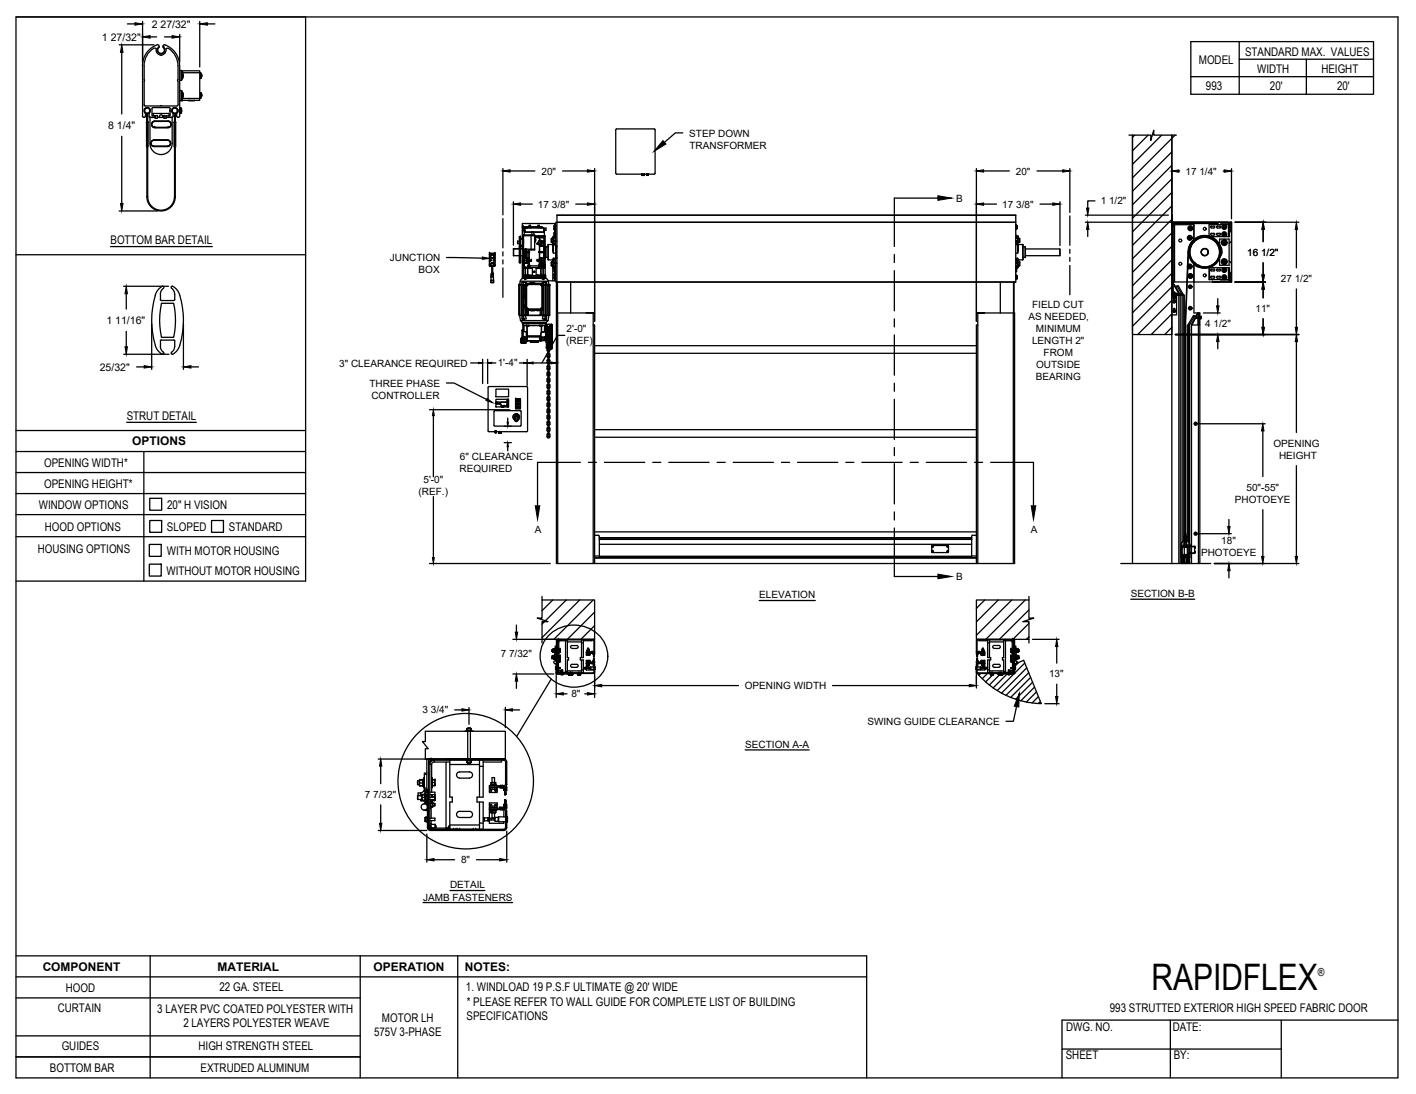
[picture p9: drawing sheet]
<svg xmlns="http://www.w3.org/2000/svg" width="279mm" height="216mm" viewBox="0 0 279 216" stroke-linecap="round" stroke-linejoin="round" font-family="sans-serif">
<defs><g id="words">
<text font-size="7.2" x="227.2" y="195.5">RAPIDFLEX</text>
<g font-size="2.4">
<text x="245.7" y="11.1">STANDARD MAX. VALUES</text>
<text x="236.6" y="12.7">MODEL</text>
<text x="238" y="17.8">993</text>
<text x="248.1" y="14.4">WIDTH</text>
<text x="250.6" y="17.8">20'</text>
<text x="260.7" y="14.4">HEIGHT</text>
<text x="263.8" y="17.8">20'</text>
<text x="21.8" y="48.2">BOTTOM BAR DETAIL</text>
<text x="25" y="82.8">STRUT DETAIL</text>
<text x="26.1" y="87.8">OPTIONS</text>
<text x="8.7" y="92.1">OPENING WIDTH*</text>
<text x="7.7" y="100.4">WINDOW OPTIONS</text>
<text x="8.7" y="96.2">OPENING HEIGHT*</text>
<text x="33" y="100.4">20&quot; H VISION</text>
<text x="8.8" y="104.8">HOOD OPTIONS</text>
<text x="32.9" y="104.8">SLOPED</text>
<text x="45.1" y="104.8">STANDARD</text>
<text x="7.5" y="109.1">HOUSING OPTIONS</text>
<text x="32.9" y="113.4">WITHOUT MOTOR HOUSING</text>
<text x="32.9" y="109.5">WITH MOTOR HOUSING</text>
<text x="8.4" y="191.7">COMPONENT</text>
<text x="42.9" y="191.6">MATERIAL</text>
<text x="73.7" y="191.7">OPERATION</text>
<text x="91.7" y="191.7">NOTES:</text>
<text x="13" y="195.7">HOOD</text>
<text x="43.3" y="195.6">22 GA. STEEL</text>
<text x="91.9" y="195.6">1. WINDLOAD 19 P.S.F ULTIMATE @ 20' WIDE</text>
<text x="11.4" y="199.7">CURTAIN</text>
<text x="31" y="199.9">3 LAYER PVC COATED POLYESTER WITH</text>
<text x="36.2" y="202.7">2 LAYERS POLYESTER WEAVE</text>
<text x="75.4" y="201.7">MOTOR LH</text>
<text x="92.1" y="201.3">SPECIFICATIONS</text>
<text x="92.1" y="198.4">* PLEASE REFER TO WALL GUIDE FOR COMPLETE LIST OF BUILDING</text>
<text x="210.4" y="203.6">DWG. NO.</text>
<text x="219" y="199.8">993 STRUTTED EXTERIOR HIGH SPEED FABRIC DOOR</text>
<text x="231.4" y="203.4">DATE:</text>
<text x="12.2" y="207.3">GUIDES</text>
<text x="39.2" y="207.2">HIGH STRENGTH STEEL</text>
<text x="73.8" y="204.5">575V 3-PHASE</text>
<text x="210.3" y="209.1">SHEET</text>
<text x="231.6" y="209">BY:</text>
<text x="9.8" y="211.5">BOTTOM BAR</text>
<text x="39.6" y="211.6">EXTRUDED ALUMINUM</text>
</g>
<text font-size="2.2" x="260.1" y="192.6">®</text>
<g font-size="2.1">
<text x="29.9" y="5.5">2 27/32&quot;</text>
<text x="20.1" y="8">1 27/32&quot;</text>
<text x="21.3" y="25.4">8 1/4&quot;</text>
<text x="21" y="63.9">1 11/16&quot;</text>
<text x="19.7" y="73.1">25/32&quot;</text>
</g>
<g font-size="2">
<text x="136" y="26.9">STEP DOWN</text>
<text x="136" y="29.3">TRANSFORMER</text>
<text x="106.8" y="34.4">20&quot;</text>
<text x="200.4" y="34.4">20&quot;</text>
<text x="233.9" y="34.5">17 1/4&quot;</text>
<text x="106.2" y="41">17 3/8&quot;</text>
<text x="188.7" y="39.9">B</text>
<text x="197.8" y="41">17 3/8&quot;</text>
<text x="217.2" y="40.3">1 1/2&quot;</text>
<text x="76.9" y="51.5">JUNCTION</text>
<text x="82.6" y="53.9">BOX</text>
<text x="246.1" y="50.5">16 1/2&quot;</text>
<text x="252.7" y="55.6">27 1/2&quot;</text>
<text x="111.8" y="65.5">2'-0&quot;</text>
<text x="202.9" y="63.2">AS NEEDED,</text>
<text x="203.7" y="60.8">FIELD CUT</text>
<text x="204.4" y="65.5">MINIMUM</text>
<text x="237.8" y="64.6">4 1/2&quot;</text>
<text x="247.7" y="61.6">11&quot;</text>
<text x="111.7" y="67.9">(REF)</text>
<text x="203.6" y="67.9">LENGTH 2&quot;</text>
<text x="205.9" y="70.3">FROM</text>
<text x="66.9" y="72.5">3&quot; CLEARANCE REQUIRED</text>
<text x="72.9" y="76.3">THREE PHASE</text>
<text x="98.2" y="72.3">1'-4&quot;</text>
<text x="204.4" y="75">BEARING</text>
<text x="204.4" y="72.6">OUTSIDE</text>
<text x="73.3" y="78.7">CONTROLLER</text>
<text x="251.3" y="88.1">OPENING</text>
<text x="83.6" y="95.4">5'-0&quot;</text>
<text x="90.7" y="93.2">REQUIRED</text>
<text x="90.8" y="90.8">6&quot; CLEARANCE</text>
<text x="252.4" y="90.5">HEIGHT</text>
<text x="82.6" y="97.7">(REF.)</text>
<text x="243.6" y="99.2">PHOTOEYE</text>
<text x="246" y="96.8">50&quot;-55&quot;</text>
<text x="105.6" y="105.1">A</text>
<text x="203.4" y="105.1">A</text>
<text x="241" y="107.4">18&quot;</text>
<text x="237" y="109.7">PHOTOEYE</text>
<text x="149.8" y="118.1">ELEVATION</text>
<text x="188.7" y="114.6">B</text>
<text x="223.1" y="117.9">SECTION B-B</text>
<text x="98.8" y="129.6">7 7/32&quot;</text>
<text x="112.7" y="137.6">8&quot;</text>
<text x="147" y="136">OPENING WIDTH</text>
<text x="207" y="133.6">13&quot;</text>
<text x="83.4" y="140.8">3 3/4&quot;</text>
<text x="171.2" y="143.1">SWING GUIDE CLEARANCE</text>
<text x="147" y="147.6">SECTION A-A</text>
<text x="72" y="157.5">7 7/32&quot;</text>
<text x="91" y="170.4">8&quot;</text>
<text x="83.5" y="177.7">JAMB FASTENERS</text>
<text x="88.8" y="175.3">DETAIL</text>
</g>
</g></defs>
<!-- layer: ANNOTATIONS -->
<g fill="none" stroke="#000" stroke-width=".25">
<path d="M23.5 8.8h6.9M24 10.3v12.2M25.1 4.7h1.5M28.1 4.2v8M29.6 7.3h1.3M32.5 7.3h1.5M35.5 6.8v5.4M39.4 4.2v9M40.9 4.7h1.5M24 26.9v13.3M99.2 33.3v9.1M100.6 33.7h4.9"/>
<path d="M101.3 39.8v8.6M111 33.7h4.9M117.3 33.3v30.1M134.7 26.2h-1.4l-2.2 1.9M192.7 33.3v30.1M194.1 33.7h5.1M204.6 33.7h5.1M209.1 39.8v8.7M211.1 33.3v8.6M216 39.6h-1.4v1.5M231.2 33.3v8.5M232.6 33.8h.2"/>
<path d="M241.4 33.8h.2M243 33.3v9.9M23.5 41.6h7.6M24.4 56.5h8.9M24.9 58v3M88.1 50.8l7.1 .1M102.7 40.3h2.3M113.6 40.3h2.3M194.1 40.3h2.5M205.2 40.3h2.5M214.2 42.5h16.3M214.2 43.9h28.1"/>
<path d="M214.6 45.3v1.4M240.3 58.9v1.5M243.7 55.7h6M243.7 43.9h12.6M249.2 45.3v2.4M249.2 51.9v2.4M249.2 57.1v1.7M255.8 45.3v7.6M255.8 57v7.6M24.4 69.9h8.9M24.9 65.4v3M27 72.4h1.4"/>
<path d="M29.9 63.9v9M36.2 63.9v9M37.7 72.4h1.5M88.1 75.6h1.5l6.4 3.2M92.9 71.6h1.5M95.2 70.9v4.8M96.2 70.9v4.8M97 71.6h.8M102.5 71.6h.8M104 70.9v5.2M105.2 71.6h3.5M111.4 66.2h-1.4l-3.1 5.4"/>
<path d="M231.9 66h24.4M237.4 61.8h3.4M240.3 67.4v1.4M249.2 62.9v1.7M255.8 67.4v17.9M84.8 80.9h15.8M85.5 82v12.1M85.5 98v12M99.5 87.4h1.4M99.5 84.1h1.4M100.2 82.5v.8M100.2 88.2v.8"/>
<path d="M236.6 83.6h13M249.2 85v9M255.8 91.9v17.9M84.8 111.2h23.8M149.8 118.5h11.1M223.1 118.3h12.6M236.6 105.3h6.4M239.6 111.2h16.7M242.5 102.5v1.4M242.5 112.6v1.4M249.2 100.6v9.2M92.5 139.6v3.3"/>
<path d="M99.7 139.6v4M101.2 126.2h8.3M101.2 133h8.1M101.9 123.4v1.4M101.9 134.4v1.4M109.7 131.9v5.7M111.1 136.9h.8M115.4 136.9h.5M117.3 132.1v5.5M118.7 135.3h27M164.3 135.3h27M192.7 133.4v2.4"/>
<path d="M200.6 139.4l-.6 2.9h-1.5M203.7 126.2h5.3M206.2 138.9h2.8M208.5 127.6v3.3M208.5 135v2.5M74.6 149.8h9.6M75.1 151.2v3.5M75.1 158.8v3.7M89.7 140.1h1.4M101.1 140.1h1.4M147 148h12.7M74.6 163.9h9.6"/>
<path d="M83.5 178.1h17.6M84.2 164.6v5.5M85.6 169.7h4.1M88.8 175.7h6.9M94 169.7h4.6M100 164v6.1"/>
</g>
<!-- layer: STANDARD MOTOR LH -->
<g fill="none" stroke="#000" stroke-width=".25">
<path d="M222.8 26.7h4.3v1l.5-2v1h4.5M223.5 26.7v84.5M223.9 26.7l-.4 .4M226.5 26.7l-3 3.1M229.2 26.7l-5.7 5.7M231.2 26.7v84.5M231.2 30l-7.7 7.7M231.2 32.6l-7.7 7.8M231.2 35.3l-7.7 7.8M231.2 38l-7.7 7.7M231.9 26.7l-8.4 8.4M101.3 50.4v.1"/>
<path d="M101.3 49.1v1.4M101.3 50.5h1.2M101.3 49.1h1.2M101.3 49.1h.1M102.2 47.6h.3M102.2 47.6l-.1 .5h.4M102.2 47.6v.5M102.4 56.3h.1M102.4 56.3h.2M102.5 51.6h.1M102.5 48.8h.2M102.5 49.1l-1.2 .1"/>
<path d="M102.5 56.3h.1M102.5 56.3v5.9M102.6 56.1l-.1 6.2 .2 1M102.6 47.9h.1M102.6 47.6h.1h-.1M102.6 47.6h.1zM102.6 48.1h.1M102.6 47.4h.1h-.1M102.6 47.2h.1h-.1M102.6 48.5h.1M102.6 46.8h.1zM102.6 56.1h.1"/>
<path d="M102.6 56.1h.4M102.6 56.3h.1M102.6 48.9h.1h-.1M102.6 47.1h.1M102.6 46.8h.1M102.6 46.7l-.1 5.2v-5.2h.2v5.2v-5.2M102.6 47.3h.1M102.6 48.3h.1M102.6 48.9h.1M102.6 51.8h.1M102.6 51.5h.1M102.6 47.8h.1"/>
<path d="M102.7 48.7h-.1h.1M102.7 47h-.1M102.7 48.8l-.1 .1M102.7 46.7h.1M102.7 55.5h5.5M102.7 51.6h.1M102.7 55.5l-.1 .6M102.7 47.8h-.1M102.7 47.1h.4M102.7 48.5h.1M102.7 50.5h.4M102.7 49.1h.4"/>
<path d="M102.8 47.1h.1M102.8 48.5h.1M102.8 48.5h.3M103.1 48.5v.6M103.1 50.5v4.5M103.1 44.9h.1M103.1 46.4h.2v1.2M103.1 46.4v5.6h.2M103.1 46.4h2.4v2.9h-2.2v-2.9M103.1 44.9l.5 .1M103.1 48.1h.2M103.1 46.5h2.4"/>
<path d="M103.1 47.5h.2M103.1 49.2h2.4M103.1 49.3h.2M103.1 49.4h.2M103.1 51.9h.2M103.2 54.9l-.4 .2-.1 .4M103.2 45v.6h.4M103.2 56.3h-.8h.4l.1 5.9M103.2 55.7v-.1l.2 .1M103.2 56.2v6.1h-.2M103.2 54.9h-.1M103.2 54.4h.1"/>
<path d="M103.2 54.4v.3M103.2 54.7h.1M103.2 54.8h.5M103.2 54.7h4.5M103.2 54.4h.7M103.2 54.7v.2h.3h-.4M103.2 44.7h.1M103.2 44.7l-.1 .2M103.2 54.7h4.4M103.3 54.7h.1M103.3 47.6v.5M103.3 54.7v.1"/>
<path d="M103.3 55.7v.5M103.3 56.3v5.9M103.3 46.6h.1M103.3 48.1h.1M103.3 47.6h.1M103.3 45.3h.1M103.3 47.6h-.2M103.3 47.6v6.7M103.3 54.4v.2h1.4v-.2M103.3 54.5h.6M103.3 54.3l.1 .2M103.3 54.4h.1"/>
<path d="M103.4 56.2v.1M103.4 54.5l-.1 .1M103.4 54.5h1.2M103.4 54.7v.1M103.4 52.7v.1M103.4 51.1h.5v.1h.2M103.4 52.7h.1M103.4 54.8h2.2M103.4 51.9v.8M103.4 51.9v-.8v1.6M103.4 51.2v.5zM103.4 52.8l-.1 .1"/>
<path d="M103.4 51.9v.1M103.4 51.9h.1M103.4 51.4h.5M103.5 45.8l-.1 .6M103.5 51.1h.1M103.5 49.8v1.3M103.5 52.9h.2M103.5 52.8h.2M103.5 50.9l.6 .1 .1 .4M103.5 52.7h.1M103.5 49.3v1.8M103.5 52v.7"/>
<path d="M103.5 45.8h1.5M103.5 44.9l-.1 .7M103.5 52.7l.6 .1M103.5 51.9h.1M103.5 51.9v.1M103.5 45.8h.1M103.5 54.8v.4l.7-.3h2.4l.7 .3v-.4M103.5 49.7v.1M103.5 49.7h.1M103.5 49.7l.8 .1h-.8M103.5 49.7h.9M103.5 49.3v.4"/>
<path d="M103.5 49.8h.1M103.5 49.8h.9M103.5 50.9h.1M103.5 50.9h.5M103.5 49.8v1.1M103.6 45.6h.1M103.6 45h3.7v.8M103.6 45v.8M103.6 56.4h.1M103.6 56.4l-.4-.1v5.9h.4M103.6 50.6h.1M103.6 50.7h.1"/>
<path d="M103.6 50.8h.1M103.6 50.2h.1M103.6 50.1h.1M103.6 50.5h.1M103.6 50h.1M103.6 50.4h.1M103.6 50.3h.1M103.6 52.9v.1M103.6 57.5v.3M103.6 58.9v.3M103.6 59.7v.4M103.6 57.8l-.1 .4 .1 .7"/>
<path d="M103.6 57.8h.1M103.6 58.9h.1M103.6 59.1v.7M103.6 56.6v.9M103.6 56.6h.1M103.6 57.5h.1M103.6 56.2l.1 4.8M103.6 57.8v1.1M103.6 56.3v.3M103.6 52.9h.1M103.6 49.6l.1 .1M103.6 49.6h.1"/>
<path d="M103.6 49.3l.1 .1M103.6 49.3h.1M103.6 49.4l.2 .1zM103.6 56.2h.1M103.7 52.9h-.1M103.7 52.8l-.1 1.5-.4 .1M103.7 49.7h.1M103.7 49.6h.1M103.7 49.3v.1M103.7 52.9h1.4v1.5M103.7 52.8h.4M103.7 49.6v.1"/>
<path d="M103.7 49.4h.1M103.7 50.1h.1M103.7 50.2h.1M103.7 50h.1M103.7 50.5h.1M103.7 50.4h.1M103.7 50.8h.1M103.7 50.7h.1M103.7 52.9h.1M103.7 49.6h-.1M103.7 56h3.4v5l-.1 .2-3.3-.1zM103.7 49.3h.1"/>
<path d="M103.7 49.6l.1 .1M103.8 56.4l.1-.1v.1zM103.8 55.9v-.2h-.8v.5h.6M103.8 49.5h.1M103.8 49.4h.1M103.8 49.4v.1M103.8 50.8h.1M103.8 50h.1M103.8 50.1h.1M103.8 50.7h.1M103.8 50.5h.1M103.8 50.4h.1"/>
<path d="M103.8 50.2h.1M103.8 56.4v4.3M103.8 49.6h.1M103.8 49.6v.1M103.8 49.3v.1M103.8 44.7h-.6l-.1 .2M103.8 49.3h.1M103.9 50.7h.1M103.9 50.8h.1M103.9 50.1h.1M103.9 50.5h.1M103.8 50.6h.1"/>
<path d="M103.9 50.3h.1M103.9 50h.1M103.9 50.2h.1M103.8 44.9v.2M103.8 44.9h.3M103.9 54.5h.1M103.9 44.9h-.1M103.9 54.4h-.7M103.9 54.5h.4M103.9 54.3h.1M103.9 54.3l-.3 .1M103.9 54.3v.2"/>
<path d="M103.9 55.9l-.3 .2M103.9 56.3h.1M103.9 50.6h.1M103.9 50.4h.1M103.9 51.7v.1h-.5h.5M103.9 51.2h.2v.5h-.2M103.9 51.2h.1M103.9 51.2v.5M103.9 51.7h.2M104 54.5h.1M104 50.9l.1 .1M104 50.9l-.5 .1"/>
<path d="M104 51.9l-.5 .1M104 50.9l.2 .1M104 54.3h.3v.2M104 54.3v.2M104 56.2l-.1 .1M104 56.1l.2-.1v.2zM104.1 44.9h-.3h.3M104.1 44.9h.1M104.1 44.7h2.7v.2h-2.7zM104.1 44.7l-.5 .1-.1 .1h.3l-.2 .1M104.1 54.5h.1M104.1 52.9v.1"/>
<path d="M104.1 52.9h.1M104.1 51.9h.1M104.1 52.9h-.4v1.5M104.1 54.3h.1M104.1 53v1.3M104.1 52.7h.1M104.1 52.5v.2M104.1 44.9v.1M104.1 51.8l-.1 .1M104.2 56.1l-.4 .3v4.3l.4 .3M104.2 56.2h2.5l.2 .2v4.3l-.2 .3h-2.5l-.3-.3v-4.3zM104.2 52.5a.18 .18 0 0 1 .1-.2 .18 .18 0 0 1 .2 .2v.3h1.8v-.3a.19 .19 0 0 1 .2-.2 .19 .19 0 0 1 .2 .2v.3l.5 .1h-1.4v1.5"/>
<path d="M104.2 52.5l-.1 .3M104.2 51.2v.1M104.2 51v.2M104.2 51h.1M104.2 56.1h2.5M104.2 56h2.5M104.2 54.5h.1M104.2 51.5l-.2 .4h-.6M104.2 51.4h.1M104.2 51.5h.1M104.2 51.4v.1M104.2 51.7v.1"/>
<path d="M104.2 51h.2M104.2 51v.3M104.2 51.7h.1M104.2 51.8l-.8 .2M104.2 51.9h.2M104.2 51.1h.1M104.2 54.9h2.4M104.2 51.4h.2M104.2 51.6v.1M104.2 51.3h.1M104.2 51.6h.1M104.2 51.3v.1"/>
<path d="M104.2 51.5v.2M104.2 54.3v.2M104.2 51.3h.2M104.2 51.6h.2M104.3 54.9h.1M104.3 54.9v-.1h-.6v.3M104.3 54.5h.1M104.3 49.7h.1M104.3 49.8h.1M104.3 52.9l.8 .1M104.3 54.4h.2M104.3 54.4h.4l-.1 .1"/>
<path d="M104.3 54.5h-.4M104.3 54.8h.2M104.3 54.5h.4M104.4 51.5h.1M104.4 51.4l-.2 .1M104.4 52.2h.1M104.4 52.3h.1M104.4 52.3l-.2 .2M104.4 51.5h.4M104.4 51.4h.4M104.4 49.7h.1M104.4 49.8h-.9"/>
<path d="M104.4 49.8h.1M104.4 51.6v.2M104.4 51.3h.1M104.4 51.6h.1M104.4 51.3v.1M104.4 49.3v.4M104.4 49.8v1.5M104.4 51.5v.7M104.4 53h-.3v1.3M104.4 51.8v.4l.2 .3M104.4 49.7v1.3M104.4 51h.1"/>
<path d="M104.4 44.6h.3M104.4 44.6v.1M104.4 44.6h.1M104.4 51.5h-.2M104.5 44.6h.2M104.5 51.3l.4 .1v.1h-.4M104.5 51.3l.4 .1M104.5 52.3h-.1M104.5 49.7h-.1M104.5 44.9v.1M104.5 54.4l-.1 .1M104.5 54.4h.2"/>
<path d="M104.5 52.5h1.8M104.6 55.9h.9h-.9M104.6 44.9v.1M104.6 54.5h.1M104.6 54.5v.1M104.7 44.6h.1M104.7 44.6v.1M104.8 51.5h.1M104.8 51.5h-.3M104.8 46.4v2.9M104.9 51.4h.1M104.9 44.9v.1"/>
<path d="M104.9 46.4l.1-.7h.3l.1 .7M105.1 54.3h-1.2M105.2 44.7v.2M105.3 45.8h2.1M105.3 53.7h.2M105.4 54.8h2.2M105.5 46.9v.2M105.5 47.7h.1M105.5 47h.1M105.6 47.7h.1M105.6 47.6v.1M105.6 47.7l-.1 .1"/>
<path d="M105.6 47.6h.1M105.6 46.9h.1M105.6 46.9v.3M105.6 47.7l-.1 .2M105.6 47.2l.1 .2-.1 .2M105.6 47.2h.1M105.6 46.8v.1M105.6 46.8h.1M105.6 46.8l.6 .1M105.6 46.8l1.8 .1M105.8 54.3h1.8M106 51.4h.1"/>
<path d="M106 48.2h.1M106 48.2h.4M106 51.5h.4M106 48h.5M106 44.9v.1M106 51.5h.4l.1 .8M106 48.1h.5M106 51.4h.5M106.1 54.4h-1.4M106.1 54.4h.1M106.1 54.4l.1 .2h1.3M106.1 54.5h.1"/>
<path d="M106.1 54.4h.5M106.1 54.4h.2M106.1 54.5h.4M106.1 54.4v.1M106.1 48h.6M106.2 44.6h.2M106.2 44.6v.1M106.2 44.6h.1M106.2 54.5h.1M106.2 54.5v.1M106.2 54.5h1.3M106.2 46.9h.2v.6l-.2 .1v.4h-.2v.2h.4"/>
<path d="M106.2 46.9h.3M106.2 46.9h.1M106.2 44.9v.1M106.2 48h.1M106.2 47.6h.5M106.3 54.4l.1 .1M106.3 54.4h.3M106.3 52.3h.1M106.4 51.3l-.4 .1v.1h.4M106.4 51.3l-.4 .1M106.4 49.7h.1M106.4 48.2h.1"/>
<path d="M106.4 51.3h.1M106.4 51.5h.1M106.4 44.9v.1M106.4 48.2h.2M106.4 51.5h.2M106.4 47.5v.1M106.4 52.3h.1M106.4 49.8h.1M106.4 44.6h.1M106.4 48.4h.1M106.4 48.2h.2v.2M106.4 51.6h.1"/>
<path d="M106.4 44.6v.1M106.4 51.8h.1M106.4 48.4v.1M106.4 51.4h.1M106.4 53h.3v1.3M106.4 48.5v2.5M106.4 51.8v.4l-.2 .3M106.4 52.2l.1 .1M106.4 47.5l.1 .1M106.4 48.5h.1M106.4 51h.1M106.4 51l.1 .3"/>
<path d="M106.4 48.2l.1 1.5M106.4 51.1v.3M106.4 48.5h.3M106.4 51v.1M106.5 52.3h.1M106.5 46.9h.1M106.5 49.7h.8M106.5 48l.1 .2M106.5 51.4l.1 .1M106.5 48h.2M106.5 46.9h-.1M106.5 49.8h.1"/>
<path d="M106.5 49.8h-.1M106.5 47.6h.1M106.5 47.5h.1M106.5 47.5l.1 .1M106.5 48.2h.1M106.5 51.3h.1M106.5 51.3v.1M106.5 51.9h.2M106.5 46.9v.6M106.5 49.8v1.2h.2M106.5 51.6h.1M106.5 49.8h.8"/>
<path d="M106.5 54.5h.1M106.5 52.9l-.7 .1M106.5 49.8h.9M106.5 49.8h-.1h.9v1.1M106.6 54.5h.3M106.6 54.5v-.2h.3v.2M106.6 54.5h.1M106.6 52.3h.1M106.6 54.8v.1M106.6 52.3l.1 .5M106.6 51.7l.2 .2M106.6 51.6l.1 .1"/>
<path d="M106.6 51.4h-.2M106.6 47.6h.1M106.6 48.4l.1 .1M106.6 51.5l.1 .3M106.6 51.6h.1M106.6 51.3h.1M106.6 51.3v.1M106.6 48.2h.1M106.6 51.5h.1M106.6 51.4h.1M106.6 47.6h.8M106.6 51.1v.2"/>
<path d="M106.6 48.4h.1M106.6 48.2l.1 .2M106.6 51.4h-.1M106.7 48.2h.1M106.7 51.5l.1 .4h.6M106.7 48l-.1 .2M106.7 51.5h.1M106.7 51.4l-.1 .1M106.7 51.4h.1M106.7 48h.1M106.7 51l-.1 .2zM106.7 48.4v.1"/>
<path d="M106.7 48.5h.1M106.7 51h.1M106.7 48.5l.2 .1M106.7 56.1l.3 .3v4.3l-.3 .3M106.7 48.5l.6 .1M106.7 56l.1 .2M106.7 48.2l.1 .3 .5 .1M106.7 51.4h-.1M106.7 51.2l-.2 .1M106.7 47.8h.1M106.7 44.7v.3M106.7 47.8v.2"/>
<path d="M106.7 56v.2h.1M106.7 52.7h.2M106.7 54.5h.1M106.7 53h.1M106.7 52.7h.1M106.7 54.3h.1M106.7 54.3v.2M106.7 51.9v.1l.1-.1M106.7 51.7h.2M106.7 48.3h.2M106.7 53v1.3M106.8 44.9h.2"/>
<path d="M106.8 44.9h.1M106.8 54.5h.1M106.8 46.8h.2M106.8 46.8v.1M106.8 52.2l-.2 .1M106.8 51.9h.1M106.8 56.2l.1 .1M106.8 46.6h.8v7.7M106.9 54.5h.1M106.9 50.9l-.2 .1M106.9 47.6h.1M106.9 50.9l.4 .1"/>
<path d="M106.9 50.9h.4M106.9 47.6l-.2 .2M106.9 51.9l.5 .1M106.9 48.6h.4M106.9 51.9h.5M106.9 47.8h-.2v.6h.2M106.9 51.2h-.2v.5h.2M106.9 51.7h.1M106.9 51.2v.5M106.9 47.9v.4M106.9 48.1h.5M106.9 48.3v.2h.5"/>
<path d="M106.9 51.7v.1h.5M106.9 48.5h.5M106.9 51.4h.5M106.9 54.4h.8M106.9 52.8h.1M106.9 55.9l.3 .2M106.9 56.3v.1M106.9 56.3l.2 .1M106.9 55.9l-3 .1M106.9 55.9v.1M106.9 56.4h.2M106.9 54.5h.6"/>
<path d="M107 44.9h.1M107 54.5h.1M107 46.8h.1M107 54.5h-.5M107 52.1h.1M107 44.9v.1M107 55.7h.6v.5M107.1 56.4v4.3M107.1 56.2l.1 4.8M107.1 54.8v.3M107.2 52.9h.1M107.2 52.9v1.5"/>
<path d="M107.2 52.1h.2M107.2 46.8h.2M107.2 56.2h.1M107.2 56.3v5.9M107.2 52.8h.1M107.2 52.9h-.4M107.2 46.6v.2M107.2 56.2h.4M107.2 56.4h.1M107.3 52.8h-.1M107.3 52.8h.1M107.3 45.1h.1"/>
<path d="M107.3 50.9h.1M107.3 48.6h.1M107.3 52.7h.1M107.3 48.6v1.1h-.9M107.3 49.8h.1M107.3 45.1v.4M107.3 46.6l.1 .3M107.4 46.9h-1M107.4 52.9h-.2M107.4 52.8h.1M107.4 51.9h.1M107.4 47.6h.1"/>
<path d="M107.4 47.6h-.7M107.4 52.1h.1M107.4 52h.1M107.4 45.1h.3M107.4 46.9v.7M107.4 52v.1M107.4 52.9h.2M107.4 52h-.4l-.4 .3M107.4 45.8l.1 .7h-2h2M107.4 45.8h.1M107.4 54.8h.2M107.4 51.1h.1"/>
<path d="M107.4 48.5h.1M107.4 48.5v2.6M107.4 49.7l-.9 .1M107.4 48.6h-.1M107.4 47.6h-.6l-.1 .4M107.4 50.9l-.6 .1-.1 .4M107.4 52.7v.1M107.4 52.9l-.2 .1M107.4 46.8v5.5M107.4 52.7h.1M107.4 47.9v.4zM107.4 52.2h.1"/>
<path d="M107.4 51.2v.5zM107.4 51.1h-.5v.1h-.2M107.4 52v.2M107.4 52.2v.1M107.4 47.6v.9M107.4 47.7l-.7 .2M107.4 52.3v.3M107.4 52.6v.3M107.4 51.1v.9M107.4 52.6v.1M107.5 54.7h.1M107.5 54.5h.1"/>
<path d="M107.5 54.7v.1M107.5 55.7h-.5l.1 .2M107.5 54.5v.1M107.5 55.7v-.1l.2 .1M107.5 56.2v.1M107.5 55.7h.3M107.5 54.6h.1M107.5 54.3v.2M107.5 54.4v.2M107.5 54.4h.1M107.6 52.3h.1M107.6 52.8h.1"/>
<path d="M107.6 48.7h.1M107.6 50.9h.1M107.6 54.7h.1M107.6 54.3v.1M107.6 54.4h.1M107.6 48.7v2.2M107.6 54.7v.1M107.7 50.7v.1M107.7 54.9h.1M107.7 48.7h.1M107.7 50.8l-.1 .1M107.7 56.2v6.1h.1v.6h-.2"/>
<path d="M107.7 50.8h.1M107.7 48.7v2.1M107.7 54.8v.1h-.4h.4M107.7 54.4v.3M107.7 54.7h-.1M107.7 54.9l.3 .2 .2 .4M107.7 55.7h.1v.5h-.2M107.7 48.7v.1M107.7 45.1h.1M107.7 45.1v.4h-.3M107.8 56.1h.5M107.9 56.3v5.9"/>
<path d="M108 56.3v5.9M108.1 48.7h-.4v2.1h.4M108.2 55.4h1.5M108.2 48.2v3.1M108.2 55.5l.1 .6M108.2 48.3v3h.9M108.2 56.3h.1M108.3 56.1v.2h.2h-.3M108.3 56.3v6M108.5 56.3h.1M108.5 56.3l-1.3 .1M108.5 56.3v5.9h-.8"/>
<path d="M108.8 51.9v.4h.3M108.8 52.3v.2h.3M108.8 47v.9M108.8 51.7v.8M108.8 47.2h.3M109.1 51.2v.1M109.1 51.3h.1M109.1 47.9v1.5M109.1 51.2v.5M109.1 52.5v2.9M109.1 52.5v.4h.3M109.1 52.9h.1"/>
<path d="M109.1 52.5v.4M109.1 48.2l-.9 .1M109.1 52.4l.1 .1M109.1 47.5h.1M109.1 49.4h.1M109.1 52.5h.1M109.1 47.6l-.3 .1v.2h.3M109.1 47h-.3v.6M109.1 51.7h-.3v.2h.3M109.1 49.4l.1 .6-.1-.6M109.1 51.3l.1-.3v1.6h.5M109.1 46.7v.2"/>
<path d="M109.1 47v2.4M109.1 51.3v1.2M109.1 52.6h.3M109.2 47h-.1M109.2 52.5h.5M109.2 47.5h.1M109.2 47.5l.1 .8M109.2 52h.1M109.3 51.9v.1h.3M109.3 47.7v.4h.3M109.3 48.1v.2h.3M109.3 51.2l-.1 .1"/>
<path d="M109.3 47.5h-.1M109.3 46l.1 .9h-.3v-.2h.3M109.3 54.2h.1M109.3 54.2l.1 .1M109.3 46l.3 .1M109.3 54.5v.4M109.3 54.9l.3 .1M109.3 45.3h.1M109.3 46.5h.1M109.3 53.6h.1M109.3 55h.1M109.3 54.2v.8"/>
<path d="M109.4 44.7v.3M109.4 46.1v.4h.2M109.4 44.5l-.1 .8h.3h-.2v-.2M109.4 44.7h.2M109.4 53.1h.2M109.4 46.4h.2M109.4 45.9l-.1 .1M109.4 53h-.1M109.4 54.4h-.1M109.4 52.6l-.1 1M109.4 53.4h.2M109.4 54.5h.2"/>
<path d="M109.4 54.9h.2M109.4 44.1v.4M109.4 45.3v.6M109.4 46.5v.5M109.4 52.6v.4M109.4 53.6v.6M109.4 55v.4M109.4 53.9h.3M109.6 51.4h-.3l-.1 .2 .1 .3h.3M109.6 51.2h-.3v.2M109.6 47.5h-.4l.1 .2h.3M109.6 54.3h-.2l-.1 .1"/>
<path d="M109.6 54.2h-.3M109.6 45h-.3l.3 .1M109.6 45.9l-.3 .1M109.6 53h-.3l.1 .6h.2M109.6 54.4l-.3 .1M109.6 44.5h-.2v.2M109.6 45.3h.1M109.6 54.2h.1M109.7 47h-.5v3h.5M109.7 51h-.5l-.1 .2M109.7 44.1h-6.6v3M109.7 52.8v1"/>
<path d="M109.7 44.3v1.2M109.7 45.8v.9M109.7 54v1.2M109.7 47.6h.2M109.7 48.5h.2M109.7 50.5h.1M109.7 51.9h.2M109.7 47.3h-.1v1.2h.1M109.7 51.1h-.1v1.1h.1M109.7 51h.2M109.7 49.1h.1M109.7 50.8h.2"/>
<path d="M109.7 48.7h.2M109.7 48.7v2.1M109.9 55.7h90.5v-13.2h-90.5v19.3M109.9 55.8h-.1v5.9h.1M109.9 43.9h90.5M110 55.7v6.1M112.6 55.7v6.1M197.4 55.7v6.1M200 55.7v6.1M200.1 55.7v6.1M200.4 53.8h.1M200.4 43.9h-90.7v11.7h90.7"/>
<path d="M200.4 47.6l.3 .1v.3h-.3M200.4 47.5h.3v.1M200.4 51.4l.3 .1v.3h-.3M200.4 51.2h.3v.2M200.4 53.1l.2 .1v.2h-.2M200.4 44.3v1M200.4 54.2v1M200.4 47h.4M200.4 46.8h.2M200.4 52.6h.4M200.4 52.8h.2M200.4 51h.4"/>
<path d="M200.4 53h.2M200.4 50h.4M200.5 54.5l.2 .1v.2h-.2M200.5 54.4l.2 .1M200.5 44.6l.2 .1v.2h-.2M200.5 44.5h.2v.1M200.6 53.4v.2h-.2M200.6 53h.1M200.6 52.6v1M200.6 53v.1M200.6 53.6h.1M200.6 46.7h.3v.2"/>
<path d="M200.6 52.6h.3M200.6 52.6v.5M200.7 48v.3h-.3M200.7 51.8v.2h-.3M200.7 51.3v.7M200.7 52h.1M200.7 54.8v.2h-.2M200.7 44.9v.2h-.2M200.7 54.4h.1M200.7 44.5v.1M200.7 54.5h.1M200.7 54.4v.6"/>
<path d="M200.7 44.6v.5M200.7 45.1h.1M200.8 47h.1M200.8 51l.1 .2M200.8 51l.1 .3M200.8 47v3M200.8 51v1.6M200.8 52.5h.1M200.8 49.4h.1M200.8 47.5h-.1v.8M200.9 52.4l-.5 .1M200.9 47.2l.3 .1v.3h-.3"/>
<path d="M200.9 52.2h.3v.3h-.3M200.9 51.8h.3v.4M200.9 51.7h.3M200.9 51.3v1.2M200.9 48.2h.1M200.9 52.5v.4h-.3M200.9 52.5v.4M200.9 46.7v.3l-.3-.1v-.4v.5M200.9 46.7h.1M200.9 51.3h.1M200.9 51.2v.1M200.9 49.4l-.1 .6"/>
<path d="M200.9 48.3h.9M200.9 48.3v1.1M201.2 47.6v.3h-.3M201.2 47.2v-.2h-.3l-.1 3M201.2 47.8v.1M201.2 51.7h.1M201.2 51.7v.1M201.2 47.1v.7M201.2 51.7v.8M201.8 48.2v3.1M201.8 48.3v3l-.9-.1M201.9 48.7h.4v2.1"/>
<path d="M201.9 50.8h.4M202.3 48.7v.1M202.3 50.7v.1M202.3 49.1h6.8v1.4M202.3 48.8v2M209.1 49.1v1.4h-6.8M231.2 43.8v.1M231.2 42.5h.1M231.2 58.4l1-.1v3.8h-1M231.2 58.8h.7M231.2 40.6l-7.7 7.8M231.2 43.3l-7.7 7.8"/>
<path d="M231.2 46l-7.7 7.7M231.2 48.6l-7.7 7.8M231.2 51.3l-7.7 7.8M231.2 54l-7.7 7.7M231.2 56.6l-7.7 7.8M231.2 59.3l-6.7 6.7M231.2 57.4h.1M231.2 44.3h4.4v3M231.2 58.6h1M231.2 43.9h11.8M231.2 44.1h9M231.2 42.5v1.4h11.8"/>
<path d="M231.2 42.5l.1 1.3zM231.3 57.4v.1M231.3 58.2l.1 .1M231.3 44.3l.1 13.9M231.3 55.6h3.1M231.4 58.2h.6M231.4 58.6h.6M231.4 58.3h1.5M231.5 58.2h.1M231.5 58.3h.1M231.5 58.2v.1M231.5 58.6v.2h.2"/>
<path d="M231.5 44.3v13.7h.4M231.5 58.4h.4M231.6 57.7h.2M231.6 57.7v.3M231.6 58v.1h-.1v-.1h.3v.1M231.7 58.6v.2h.2v-.2M231.8 44.3v11.3M231.8 58.2h.1M231.8 59.1l-.2-.1-.1 .3M231.8 57.7v.3M231.8 58.1l-.2 .1M231.8 59.1v.2"/>
<path d="M231.8 58.2v.1M231.9 58h-.1M231.9 58l-.1 .1M231.9 58.8h.1M231.9 58h.1M231.9 58.8h.3M232 58.2h.1M232.1 58.1h.1M232.1 58.1h.2M232.1 58.1v.1M232.1 58.2v.1M232.1 58.2h.1"/>
<path d="M232.1 58.3h.1M232.1 58.1l.1 .1zM232.1 58.2h.2l-.2 .1M232.1 58.1h.2zM232.2 58.1v.1M232.2 58.2h.1M232.2 58.2l.1 .1M232.2 58.1h.1M232.3 58.2h-.1M232.3 58.1h.9zM232.3 58.1l.9 .1zM232.3 58.2h.9"/>
<path d="M232.3 58.3h.1M232.3 58.1h.1M232.3 58.1h.9M232.3 58.2l.9 .1M232.3 56.5h.1M232.3 56.5l.2-.1 .9 1.6M232.6 58.3v52.9M232.7 58.1h.1M232.7 58.2h.1M232.8 58.1h.1M232.8 58.1l-.9-1.5 .3-.2 1 1.7v48.9M232.8 58.1l-1.1-2-.1 .1 1.1 1.9"/>
<path d="M232.8 58.2h.1M232.9 58.2h.1M232.9 58.2v.1M232.9 58.3v52.9M233.2 58.2h.1M233.2 58.3h.1M233.2 58.1h.1M233.2 58.1h-.9h.9M233.2 58.2h-1.1M233.2 58.1h-.9M233.4 58v.2M233.5 58.3h.2v47.5"/>
<path d="M233.5 58.2v48.5M234.4 49.8l-.5 13.8v42.7M234.4 55.6h4.8M234.4 49.8h.1M234.5 49.8h.1M234.7 44.9v-.1a.29 .29 0 0 1 .4 .1 .29 .29 0 0 1 0 .3M234.7 44.9l-.1 .2a.29 .29 0 0 0 .2 .2 .29 .29 0 0 0 .3-.1M234.8 46.8l-.2 .1 .2 .2M234.8 52.4l-.2 .2 .2 .2M235 52.5a.31 .31 0 0 0-.5-.2 .31 .31 0 0 0 .1 .5 .33 .33 0 0 0 .4 .1 .33 .33 0 0 0 .1-.4M235 47.1h.1M235 47h.1"/>
<path d="M235.1 52.5h-.1M235.1 47a.33 .33 0 0 0-.4-.4 .33 .33 0 0 0-.2 .5 .33 .33 0 0 0 .6 0M235.1 45.2h.1M235.1 45.1a.32 .32 0 0 0-.2-.4 .32 .32 0 0 0-.4 .2 .32 .32 0 0 0 .2 .5l.5-.2M235.2 54.3a.33 .33 0 0 0-.6 0 .33 .33 0 0 0 .2 .5 .33 .33 0 0 0 .4-.4h-.1M235.2 54.3l-.1 .1M235.6 44.3v3M235.6 47.4h.1M235.6 47.8h.1M235.6 51.7v.1M235.6 52.1v3.5M235.6 52.1v9.7h.7"/>
<path d="M235.8 52h.1M235.9 52.4l.5 .3M236 52.1h.1M236.1 52.2h.1M236.4 47.2l-.2 .1M236.5 52.4h.1M236.5 52.5h.1M236.8 52.5h-.1M238.6 46.6v-2.3h3.9v2.4M238.6 46.7h.1M238.6 52.8v2.4h4M238.7 55.2l-.1-2.4h4l-.1 2.7"/>
<path d="M238.7 46.7h.1M238.7 47h.1M238.9 47.1h.1M239 47.1h.1M239 46l-.1 .3 .6 .1M239 46.9h.1M239 46.1h.5M239.2 55.6h1.4zM239.2 55.6h.1M239.3 52.2l-.2 .1M239.4 47.3v.1M239.5 47.4h.1"/>
<path d="M239.5 44.6l.2 .2-.2 .2M239.5 46l.2 .2-.2 .2M239.5 53.1l.2 .2-.2 .2M239.5 54.5l.2 .2-.2 .2M239.5 44.6h-.5l-.2 .2 .2 .2h.5M239.5 53.1h-.5l-.2 .2 .2 .2h.5M239.5 54.5h-.5l-.2 .2 .2 .2h.5M239.5 47.1l.1 .1M239.6 47.5h.1M239.7 47.2v.1M239.7 47.6h.1M239.7 51.9h.1"/>
<path d="M240.1 48h.1M240.1 51.5h.1M240.1 44.7l.6-.1 .2 .2-.2 .2h-.5zM240.1 53.2l.6-.1 .2 .2-.2 .2h-.5zM240.1 54.6l.6-.1 .2 .2-.2 .2h-.5zM240.2 43.9v.4M240.2 46l-.2 .2 .2 .2 .6-.1-.1-.3M240.2 46.1h.5M240.3 48.3v.1M240.3 51.2h.1M240.4 43.9v.2h-.2M240.5 48h.1"/>
<path d="M240.5 48a3.3 3.3 0 0 0-3.7-1.4 3.3 3.3 0 0 0-2.4 3.2M240.5 48l.5 1.1M240.6 48.2v-1h1.9v5.1h-1.9v-1.2M240.8 50.6v.1M240.8 49.7v.7h.1M240.8 49.8h.1M240.8 49.7h.1zM240.8 49.2h.1M240.8 49.1h.1M240.8 49.1l.2 .1M240.9 49.2v.1M240.9 50.3h.1"/>
<path d="M240.9 49.1h-.1M240.9 49h.1M240.9 50.1l-.1 .3M240.9 49.4v.3M240.9 49.4h.1M240.9 43.9l.1 .1h1.5M240.9 50.1h.1M240.9 49.7a3.2 3.2 0 0 0-4.5-2.8 3.2 3.2 0 0 0-.8 5.3 3.2 3.2 0 0 0 5.2-1.5M240.9 49.1v.1M241 55.5l-.1 .1M241 49.1h.1M241 49.3v.5"/>
<path d="M241 49.1a3.3 3.3 0 0 0-3.6-2.5 3.3 3.3 0 0 0-2.9 3.2l-.6 13.8v42.7M241 49.3h.1M241 55.5h1.5M241 49.1v.8M241 49.8v.1M241 49.9h.1M241 49.9l-.1 .2M241 49.9l-.3 .8M241 49.8h.1M241.1 49.1v.8M241.1 49.9l-.3 .7M241.7 53.1a.26 .26 0 0 0-.4 .2 .26 .26 0 0 0 .4 .2"/>
<path d="M241.7 53.1l.1 .2-.1 .2M241.7 46a.26 .26 0 0 0-.4 .2 .26 .26 0 0 0 .4 .2M241.7 46l.1 .2-.1 .2M241.7 54.5a.26 .26 0 0 0-.4 .2 .26 .26 0 0 0 .4 .2M241.7 54.5l.1 .2-.1 .2M241.7 44.6a.26 .26 0 0 0-.4 .2 .26 .26 0 0 0 .4 .2M241.7 44.6l.1 .2-.1 .2M241.7 53.1a.26 .26 0 0 1 .2 .2 .26 .26 0 0 1-.2 .2M241.7 46a.26 .26 0 0 0-.4 .2 .26 .26 0 0 0 .4 .3M241.7 46a.26 .26 0 0 1 .2 .2 .26 .26 0 0 1-.2 .3M241.7 54.5a.26 .26 0 0 1 .2 .2 .26 .26 0 0 1-.2 .2M241.7 44.6a.24 .24 0 0 1 .2 .2 .24 .24 0 0 1-.2 .2"/>
<path d="M241.7 48.2h-.1M241.7 51.9l-.1 .1M241.9 47.9v.2l-.1 .1M241.9 47.9a.38 .38 0 0 0-.4-.4 .38 .38 0 0 0-.3 .5 .38 .38 0 0 0 .6 .2M241.9 51.6v.3l-.1 .1M241.9 51.6a.38 .38 0 0 0-.4-.3 .38 .38 0 0 0-.3 .5 .38 .38 0 0 0 .6 .2M241.9 47.9h.1M241.9 51.6h.1M241.9 51.7h.1M242 51.6a.41 .41 0 0 0-.7-.3 .41 .41 0 0 0 0 .7 .41 .41 0 0 0 .7-.3M242 47.9a.42 .42 0 0 0-.5-.5 .42 .42 0 0 0-.3 .7 .42 .42 0 0 0 .7 0l.1-.2M242.4 44.3v2.4"/>
<path d="M242.4 52.8v2.4M242.5 44l.1 2.7h-3.7M242.5 52.8v2.4M242.5 51.5l.5 .4M242.6 53.7l-.1 .1M242.7 53.8h.1v1.8M242.8 43.9v1.9l-.3-.1M243 43.8v.1M243 43.9v11.7h-3.8M243 47.6l-.5 .4M102.5 62.3h.7M102.7 63.3h5.4"/>
<path d="M102.7 63.3l.4 .3M102.8 67.6l.1 .1M102.8 66.8v.1M102.8 67h.1M102.8 66.9l.2-.1zM102.8 66.9h.1M102.8 67.2l.2-.1v.2zM102.8 67.2h.1M102.8 67.2h-.1v.4h.1M102.9 62.2v-5.9h-.5v5.9h.8M102.9 66.7l.1 .1M103 67v.1"/>
<path d="M103 66.9h.1M103 67h.1M103 67.6h.1M103 67.6l-.1 .1h.8v-.1M103 67l-.2 .1M103 67.1h.1M103 66.9v.1M103 66.8h.1M103 67.7h.2M103 67.7h.1M103 67.6l.2 .1M103 62.3h.7l.1 .6h-.8z"/>
<path d="M103 67.4h.1M103 67.6h.6M103 67.1h.2v.4M103 67.4l.1 .1M103 67.4l-.2 .1 .2 .1M103 67.1l-.2 .3 .2 .2M103 67.6h.2M103 66.6v.5M103 65.3h.1M103 65.3v1.3M103 67.1v.3M103 67.5v.1"/>
<path d="M103 67.3h.1M103 67.7h.2h-.2M103.1 67.7h.1M103.1 63.6h4.7M103.1 63.6v.2h4.7v-.2M103.1 65.2l-.1 .1M103.1 63h.1M103.1 62.9v.1M103.1 63h.4M103.1 67.6h.1M103.1 67.6v.1M103.1 63h.3"/>
<path d="M103.1 63l.3 .1v-.1M103.2 67.6h.1M103.2 67.6l-.1 .1M103.2 67.7h.1M103.2 67.6h-.2h.2M103.2 67.6l-.2 .1h.2M103.2 67.7h-.2M103.2 64v.1M103.2 63.8l.1 1.4M103.2 67.4l.2 .1M103.2 65.2h-.1l-.1 1.4M103.2 64.1h.1"/>
<path d="M103.2 64h.1M103.2 67.3h.1M103.2 67.4h.1M103.2 66.8v.3M103.2 67.4v-.8h-.1v.9h.1M103.2 65.2v1.4M103.2 63.8v.3M103.2 67.2h.1M103.2 65.3h.1M103.2 67.4v.1M103.2 63v.1M103.2 66.5h.7"/>
<path d="M103.2 66.8h.2M103.2 66.6h.7M103.2 67.3l.2 .1M103.3 67.2v.2M103.3 67.4h.1M103.3 65.2v-1h4.3l.1 1.1M103.3 65.2v.2l.7 .1M103.3 62.3v.6M103.3 64.3h.6M103.3 67.7h.1M103.3 67.6h.1M103.3 67.6h.1z"/>
<path d="M103.3 67.6h.1l-.1 .1M103.3 67.7h.4M103.3 67.3l.1 .1M103.3 67.7h.1h-.1M103.3 67.3v.1M103.3 67v.3M103.4 67l-.1 .2M103.4 67.3h.1M103.4 67.4h.1M103.4 67.7h.1M103.4 67.6h.1M103.4 66.8v.3"/>
<path d="M103.4 67v.4M103.4 62.3h4.1M103.4 62.2v.1M103.4 67.3l-.1 .1M103.4 64.2v1.2M103.4 66.6v.9v-.1M103.4 66.6v.2M103.4 63h.1M103.4 67.6h-.1h.1M103.4 67.6h-.1M103.4 67.7h-.1h.1M103.4 66.6l.1 .5z"/>
<path d="M103.4 66.6h.1M103.4 67.5h.1M103.5 63h-.1M103.5 67.1v.4zM103.5 67.4h.5M103.5 62.9v.1M103.5 67.4h.1M103.5 67.7h.1M103.5 67.6v.1M103.5 67.6h.1M103.6 67.7h.1M103.6 67.6v.1"/>
<path d="M103.6 67.4v.2M103.6 67.4l.2 .1-.2 .1M103.6 67.6h.1M103.6 60.1v.6zM103.6 67.4h.1M103.6 62.1v.1M103.6 60.6v1.6M103.6 61l.3 .2M103.7 67.7h.1M103.7 67.6v.1M103.7 61.1v1.1M103.8 67.6h.1"/>
<path d="M103.8 60.7h.1v.2zM103.8 67.5h.1M103.8 67.5l-.2 .1M103.8 67.4v.1M103.8 67.6l-.1 .1M103.8 66.9h-.3M103.9 66.5v.5h-.4M103.9 67v.2M103.9 65.7h.1M103.9 67.1h.1M103.9 67h.1M103.9 64.3h.1"/>
<path d="M103.9 64.3l.1 .1M103.9 67.4l-.1 .2M103.9 65.7v.8M103.9 64.2v.1M103.9 64.3h.4M103.9 66.6v.4M103.9 67v.1M103.9 60.9l.3 .1v.1l-.2-.1M103.9 61.2h.1M103.9 66.5v.1M103.9 65.6h.1M103.9 65.6v1.6"/>
<path d="M103.9 61.2v1h.2v-1M103.9 62.1l-.3 .1M103.9 65.6v.1M103.9 67.2h.1M104 64.4v1.1M104 67.4h.1M104 64.4h.2M104 64.4l.1 1.9M104 66.3v.1M104 66.3v-.7v.7M104 67.1h.1M104 66.4v1"/>
<path d="M104 66.4h.1M104 65.6h.1M104 66.3h.1M104 66.5h.1M104 67.3h.1M104 67.1v.2M104.1 67.1h.1M104 67.3v.1M104 66.4v.7M104.1 67.1v.2l2.6-.1M104.1 66.5v.6M104.1 65.6h-.2v.9"/>
<path d="M104.1 62.1h.1M104.1 67.2h2.6M104.2 61.1h2.5M104.2 64.4h.1M104.2 61.2v1h2.4v-1M104.3 64.3l-.1 .1M104.3 64.3h2.2M104.3 64.2v.1M104.5 61.2h1.1M104.5 61.3l.6 .1 .5-.1M104.6 67.3h.1M104.6 67.3h1.6"/>
<path d="M104.6 67.3l.1 .2M104.7 67.5v.1M104.7 67.5h.1M104.7 67.5h1.5M104.7 67.6h.1M104.7 67.6h1.4M105.8 61.2h.7M105.8 61.3h.7M106.1 67.6h.1M106.2 67.5l-.1 .1M106.2 67.3v.2M106.3 67.3h-.1"/>
<path d="M106.5 64.3h.1M106.5 64.3l.1 .1M106.5 64.2v.1M106.5 64.3h.5M106.6 64.4h.2M106.6 64.4h.1M106.6 66.5h.1M106.6 66.5l-.2 .4 .3 .1v.2M106.6 66.5l.1 .1M106.7 66.5h-.1M106.7 66.5v-.2h-2.6v.2h2.5M106.7 66.5h.1"/>
<path d="M106.7 66.9v.1M106.7 66.9h.1M106.7 67.3h.1M106.7 66.9l.1 .3M106.7 61l.1 .1h-.1zM106.7 66.6a.15 .15 0 0 0-.2 .1 .15 .15 0 0 0 .2 .2h.8M106.7 66.6h.1M106.7 62.1h-.1h.2M106.7 66.3v.2M106.7 67.2h.1M106.7 67.2v.1M106.8 61.2v1h.1v-1"/>
<path d="M106.8 64.4h.1M106.8 65.6l-.1 .7M106.8 64.4v1.2M106.9 62.1l.3 .1M106.9 60.7l.2 .1-.2 .1zM106.9 60.9l-.1 .1M106.9 61.2h-3M107 64.3l-.2 .1M107 64.2v.1M107 64.2h.6M107.1 61h.1M107.1 62.3h.5v.6"/>
<path d="M107.2 61.1v1.1M107.2 61l-.3 .2M107.2 62.1h.1M107.3 62.2h.3v-5.9v5.9M107.3 62.1v.1M107.4 63h.1M107.4 62.9v.1M107.4 63h.4M107.4 63h.3v.1zM107.4 64.2v1.2h.3M107.4 64.2h.1M107.5 65.5l-.7 .1"/>
<path d="M107.5 66.6v.3M107.5 66.6l.1-.1-.1 .2M107.5 66.5h-.8v.1M107.5 66.9l-.8 .1M107.5 66.9h.1M107.5 62.2v.1M107.5 62.3h-.4l-.1 .6h.6M107.5 62.3h.3M107.5 66.9h.2M107.5 66.7h.1M107.5 66.7v.2M107.5 66.6l.1 .1"/>
<path d="M107.5 66.6h.1M107.6 66.7h.1M107.6 66.8l-.1 .1M107.6 66.8h.1M107.6 66.7v.1M107.6 66.8l.1 .4h-.9M107.6 63v.1M107.6 66.5v.3M107.6 66.6h-.9M107.7 63.8v1.3M107.7 62.3h.6M107.7 65.3l-.1 1.2"/>
<path d="M107.7 65.3l-.2 .2-.7 .1M107.7 63h.1M107.7 66.9h.1M107.7 65.6h.1M107.7 65.4h.1M107.8 62.9v.1M107.8 63h-.1M107.8 65.4h.1M107.8 67.1h.1M107.8 65.3v1.9M107.8 65v.4M107.8 67.1v.5"/>
<path d="M107.8 65.4v1.7M107.8 64.1h.1M107.8 68.7h.1M107.8 64.1v4.6M107.8 68.7l.2 .1M107.9 64.1l.1 4.6M107.9 64.1v4.6M107.9 75.2l.2 .3M108 68.7h-.1M108 68.7h.1M108 64.3l.1 .4M108 64.3h.1"/>
<path d="M108 70l-.1 .3 .2 .3M108 68.7l-.1 .4 .2 .3M108 68.6h.1M108.1 68.7h.2M108.1 75.2v.1M108.1 68.9h.3M108.1 68.5h.1M108.1 70v.4M108.1 68.7v.5M108.1 64.7h.1M108.1 69.7l-.2 .3M108.1 68.5l-.2 .2"/>
<path d="M108.1 67.2l-.1 .1a.67 .67 0 0 0 .1 .8M108.1 66l-.2 .3 .1 .5 .1 .1M108.1 64.7l-.1 .1a.67 .67 0 0 0 .1 .9M108.1 70.9l-.1 .1-.1 .6 .2 .2M108.1 72.1l-.1 .1-.1 .6 .2 .2M108.1 73.4l-.1 .1-.1 .5 .2 .3M108.1 74.6l-.2 .2 .1 .4M108.1 75.8l-.1 .1-.1 .5 .2 .3M108.1 77l-.1 .1-.1 .5 .2 .3M108.1 78.2l-.1 .1-.1 .6 .2 .2M108.1 79.4l-.1 .1-.1 .6 .2 .2M108.1 68.1v.1"/>
<path d="M108.1 69.9h.2M108.1 69.1h.2M108.1 67.9h.2M108.1 67.4h.2M108.1 66.7h.2M108.1 66.2h.2M108.1 65.4h.2M108.1 65h.2M108.1 64.6h.2M108.1 71.1h.2M108.1 70.3h.2M108.1 72.3h.2"/>
<path d="M108.1 71.6h.2M108.1 72.8h.2M108.1 74.8h.2M108.1 74h.2M108.1 76h.2M108.1 75.2h.2M108.1 77.2h.2M108.1 76.5h.2M108.1 78.4h.2M108.1 77.7h.2M108.1 79.7h.2M108.1 78.9h.2"/>
<path d="M108.1 68.2h.1M108.1 63.3l-.3 .3M108.1 68.2v.3M108.1 69.9v.1M108.1 67.4v.6M108.1 66.2v.5M108.1 64.9v.6M108.1 71.1v.5M108.1 72.3v.6M108.1 74.7v.5M108.1 75.9v.6M108.1 77.2v.5"/>
<path d="M108.1 78.4v.5M108.1 79.6v.6M108.2 64.7h.1M108.2 64.6v.4M108.2 65.4v.8M108.2 66.7v.8M108.2 67.9v.8M108.2 69.2v.7M108.2 70.4v.7M108.2 71.6v.7M108.2 72.8v.8M108.2 74v.8"/>
<path d="M108.2 75.2v.8M108.2 76.5v.7M108.2 77.7v.7M108.2 78.9v.8M108.2 67.8h.1M108.2 65.1v.3M108.2 66.3v.3M108.2 67.5v.3M108.3 70.4v-.1v.8M108.3 66.2v.1M108.3 64.9v.1M108.3 71.6v.7"/>
<path d="M108.3 71.1v.1M108.3 74.7v.1M108.3 75.9v.1M108.3 77.2v.1M108.3 78.9v.8M108.3 78.4v.1M108.3 79.6v.1M108.3 69.7l.2 .3M108.3 68.5l.2 .2M108.3 67.2l.2 .3v.4l-.2 .2M108.3 66l.2 .3v.3l-.2 .3M108.3 64.7l.2 .3v.4l-.2 .3"/>
<path d="M108.3 70.9l.2 .3v.4l-.2 .2M108.3 72.1l.2 .3v.4l-.2 .2M108.3 73.4a.61 .61 0 0 1 .1 .8l-.1 .1M108.3 74.6l.2 .2v.4M108.3 75.8l.2 .3v.3l-.2 .3M108.3 77a.61 .61 0 0 1 .1 .8l-.1 .1M108.3 78.2a.61 .61 0 0 1 .1 .8l-.1 .1M108.3 79.4a.61 .61 0 0 1 .1 .8l-.1 .1M108.3 64.7h.1M108.3 68.2h.1M108.3 69.2v.8v-.1M108.3 66.7v.8v-.1"/>
<path d="M108.3 64.6v.4M108.3 65.4v.8M108.3 67.9v.8M108.3 72.8v.8M108.3 74v.8M108.3 75.2v.8M108.3 76.5v.7M108.3 77.7v.7M108.3 62.3l-.2 1M108.3 68.1v.1M108.3 68.2l.1 .3M108.3 69.1v.1"/>
<path d="M108.3 67.9v.1M108.3 66.6v.1M108.3 65.4v.1M108.3 72.8v.1M108.3 73.6h-.2v.5M108.3 74v.1M108.3 75.2v.1M108.3 76.4v.1M108.3 77.6v.1M108.4 65v.4M108.4 66.3v.3M108.4 67.5v.4"/>
<path d="M108.4 68.7v.4M108.4 70v.3M108.4 71.2v.4M108.4 72.4v.4M108.4 73.6v.4M108.4 74.8v.4M108.4 76.1v.3M108.4 77.3v.4M108.4 78.5v.4M108.4 79.7v.4M108.4 68.5h.1M108.5 75.2l-.2 .3"/>
<path d="M108.5 68.6h.1M108.5 64.3h.1M108.5 70v.3l-.2 .3M108.5 68.7v.4l-.2 .3M108.5 68.9h.3M108.5 67.1h.1M108.5 64.3l-.2 .4M108.5 66.9h.1M108.5 68.4h.1M108.6 64.2v4.4M108.6 64.3v4.3M108.6 64.3l.1 .2"/>
<path d="M108.6 68.6h.1M108.6 64.3v2.1M108.6 66.4v2.1M108.6 66.8v.1l.1-.1M108.6 64.9l.1 .4zM108.6 66.5h.1M108.6 64.9h.1M108.6 65h.1M108.6 66.2h.1M108.7 68.5l-.2 .2M108.7 64.3v.1M108.7 64.3h.1v.2"/>
<path d="M108.7 64.3v4.2M108.7 68.4v.1M108.7 64.4l-.2-.2v4.5M108.7 67.9h.1M108.7 64.4h.1M108.7 64.4v4M108.7 68.4h.1M108.7 64.9v.1M108.7 65.8l-.1-.2 .1 .3M108.7 67.5l-.1 .4zM108.7 66.8h.1M108.7 64.5h.1"/>
<path d="M108.7 66.7l-.1 .1M108.7 67.6l-.1 .4M108.7 68.4l-.1 .2M108.7 68.4l.1 .2h-.1M108.7 64.5l.1 1.5M108.8 66.4h.1M108.8 64.5h.2v3.9h-.2zM108.8 66.9l-.1 1.5M108.8 66.4l-.1 2M108.8 64.5h-.1l.1 1.9M108.8 64l.2 .5M108.8 64l-1 .1"/>
<path d="M108.8 64l.2 .1v.2M109 68.4l-.2 .5M109 68.5v.3l-.2 .1M110 61.8v49.4M117.1 64.1h.2v47.1M117.3 68.2h75.4M117.3 69.7h75.4M192.9 64.1h-.2v47.1M199.9 61.8v49.4M223.5 66h7.7M231.2 62l-4 4M231.2 64.6l-1.4 1.4"/>
<path d="M231.5 61l.2-.1 .1 .1M231.5 61v.2M231.8 61v.2M234.5 64.1h-.2v42.6M234.5 64.1v42.8M234.5 63.9v.2M234.7 64.1l1-1.8 .4 .2-1 1.6v47.1M234.7 64.1v47.1M235.1 64v.1h1.6M235.2 64.1h.1M235.7 62.4l-.2-.1-1 1.6M236.3 61.7l-1.1 2.4-.1-.1z"/>
<path d="M236.4 61.8v.8M236.4 62.8v1.3M236.4 61.8h.3v49.4M236.5 64.1v47.1M236.5 62.6h-.4v.2h.4M236.5 61.8v2.3M236.6 61.8v2.3M236.7 62.5v.4M236.8 62.5l.2 .1-.2 .1M237 62.7v.2h-.2M237 62.9h.1M237 62.5h.1"/>
<path d="M237 62.5v.4M107.9 82.5l.3 .3 .3-.3M108 84.6l-.1 .3 .2 .3M108.1 82.5v.1M108.1 84.6v.4M108.1 80.6l-.1 .1-.1 .6 .2 .3M108.1 81.8l-.2 .3 .1 .4M108.1 83.1l-.1 .1-.1 .5 .2 .3M108.1 84.3l-.2 .3M108.1 85.5l-.1 .1-.1 .6 .3 .2 .3-.2-.1-.6-.1-.1M108.1 80.9h.2M108.1 80.1h.2"/>
<path d="M108.1 82.1h.2M108.1 81.3h.2M108.1 83.3h.2M108.1 82.5h.2M108.1 84.5h.2M108.1 83.7h.2M108.1 85.7h.2M108.1 85h.2M108.1 80.8v.6M108.1 82v.5M108.1 83.3v.5M108.1 84.5v.1"/>
<path d="M108.1 85.7v.5l.1 .1 .1-.1M108.2 80.1v.8M108.2 81.3v.8M108.2 82.6v.7M108.2 83.8v.7M108.2 85v.7M108.3 82v.1M108.3 83.3v.1M108.3 85v-.1v.8M108.3 85.7v.1M108.3 80.6l.2 .3v.4l-.2 .3M108.3 81.8l.2 .3v.4"/>
<path d="M108.3 83.1a.61 .61 0 0 1 .1 .8l-.1 .1M108.3 84.3l.2 .3M108.3 80.1v.8v-.1M108.3 83.8v.8v-.1M108.3 81.3v.8M108.3 82.6v.7M108.3 80.1v.1M108.3 81.3v.1M108.3 82.5v.1M108.3 83.7v.1M108.4 80.9v.4M108.4 82.1v.4"/>
<path d="M108.4 83.4v.3M108.4 84.6v.3M108.4 85.8v.4M108.5 84.6v.3l-.2 .3M117.3 84.8h75.4M117.3 86.3h75.4M107 118.4h10.3v7.8h-10.3M107 117.7v4.3h-1l2.1 .7h-1.1v4.2M109.1 118.4l-2.1 2.1M111.7 118.4l-4.1 4.1M114.4 118.4l-7.4 7.4M117.1 111.2v-49.5l-7.3 .1v49.4h90.4v-49.4l-7.3-.1v49.5"/>
<path d="M117.1 118.4l-7.8 7.8M117.3 109.7h1M117.3 110h75.4M117.3 105.6h.7M117.3 105h75.4M118 105.6l.3 .3v.6M118.3 106.4h73.4M118.3 109.8h73.4M118.3 107.4h73.4M118.3 106.2h73.4M118.3 106.1h73.4M183.8 108.9l.1 .1"/>
<path d="M183.8 107.7h3.3M183.9 107.8v1.1M183.9 108.8h.1M183.9 108.7l.1 .1M183.9 107.8l.1 .1M183.9 109.1h3.1M183.9 107.9h.1M184 108.7v.1M184 107.8v.1M184 108.7h-.1M184 107.8h-.1M184 108.8h-.1"/>
<path d="M184 107.9h-.1M184 108.8v.1M184 107.9h.1M184 108.8h.1M184 108.8l-.1 .1M184 107.9v.1M184 108.9h.1M184 107.8l-.1 .1M184.1 108.8h-.1M186.9 108.8h.1M186.9 107.9h.1M187 108.7v.1"/>
<path d="M187 107.8v.1M187 108.8h.1M187 107.9h-.1M187 108.8h-.1M187 108.8v.1M187 107.9h.1M187 107.8h.1M187 107.9v.1M187 108.9h.1M187.1 107.8v.1M187.1 108.8h.1M187.1 108.8h-.1"/>
<path d="M187.1 107.8l-.1 .1M187.1 108.8h-.2M187.1 107.9h-.1M187.1 108.9l-.1 .1M187.2 107.8v1.1M191.7 105.9v3.9h-73.4v-3.3M191.7 109.7h1M191.9 105.6l-.2 .3M192 105.6h.7M192.7 110.1h-75.4h75.4M194.3 118.4l-1.6 1.7M197 118.4l-4.3 4.3"/>
<path d="M199.6 118.4l-6.9 7M202.3 118.4l-7.8 7.8M203 118.4h-10.3v7.8h10.3M203 117.7v4.3h1l-2.2 .7h1.2v4.2M221.1 111.2h17.8M233 109.9l.2 .1M233.1 108.3v1.2h1.6M233.1 109l-.1 .1M233.2 109.8v-.3l.1 .3M233.2 109.8h.1M233.2 108.2v1.1l.1 .1M233.2 109.8l-.1-.1 .1-.2 .2 .2-.1 .1v1.4"/>
<path d="M233.2 109.8v.4M233.2 108.2v3l.1-1M233.2 110.2h.1M233.2 110l.1 .1M233.3 109.8v.4v-.4M233.3 109.4v.1M233.3 109.5v.1M233.3 110.2h.1M233.3 109.8h.1M233.3 109.8v.2h.4M233.4 107.8h.2M233.5 109.5h.1"/>
<path d="M233.5 111h.1M233.5 110.3l.1 .1M233.5 109.9h.3M233.5 106.8l.4 .3M233.6 106.8l-.2 .1a1.43 1.43 0 0 0-.3 1.3v.1M233.6 109.9v-.1h.6v.1M233.6 107.6v.4M233.6 106.8v1.2M233.6 109.5h.1M233.6 109.5v.3M233.6 110h.1M233.6 110.1v1.1"/>
<path d="M233.6 106h.1M233.6 107.3h.1M233.6 109.7h.1M233.6 111h.1M233.6 111.1v.1M233.7 109.6h.4M233.7 108v3M233.7 106.6l.1 .1M233.7 106.6a1.03 1.03 0 0 0-.7 1v2.4l.2-.2M233.7 109.6v.2h.4M233.7 109.6v.2M233.7 109.9l.1 .1"/>
<path d="M233.7 109.9h.1M233.7 109.6l.1 .2 .1-.2M233.7 107.8h.3M233.7 106.6v-.8h-.1v.9M233.7 107v1M233.7 109.5h.1M233.7 110h.1M233.7 110.1v1.1M233.8 107.6v.4M233.8 110h.1M233.8 110h-.1M233.8 109.9l-.3 .1v1.2"/>
<path d="M233.8 109.5h.1M233.8 106.7a.16 .16 0 0 0 0 .3 .16 .16 0 0 0 .2 0 .16 .16 0 0 0 0-.3v.1M233.8 106.3l.1 .4M233.8 105.3h.1M233.9 107.1h.1M233.9 109.5h.1M233.9 106.3h.1M233.9 105.1l-.1 1.2M233.9 106.3v.4M233.9 105.6h-.1M233.9 106.7l-.1 .1 .1 .2 .1-.2-.1-.1M233.9 106.7h.1"/>
<path d="M233.9 105.1v1.6M233.9 109.7h.2v-.1v.2M233.9 105.4v.1M234 106.7l.1-.1a1.06 1.06 0 0 1 .7 1M234 109.5h.1M234 106.6v-.8h.1v.8M234 106.9v.1M234 107v1M234 109.8h.1M234 110.1v1.1M234 106h.1M234 107.3h.1"/>
<path d="M234 111h.1M234.1 110h.1M234.1 109.9v.1M234.1 109.8h.1M234.1 109.7h.1M234.1 106.8v1.2M234.1 109.5h.1M234.1 109.5v.3M234.1 110.1v1.1M234.1 107.8h.6M234.2 106.8l-.3 .3M234.3 106.8l.1 .1a1.43 1.43 0 0 1 .3 1.3v.1"/>
<path d="M234.3 111.1h-.7M234.3 111.1v-1h-.7v1M234.3 108v3h-.7M234.3 111.1h.1M234.3 109.5v.4M234.3 109.9l-.3 .1h.3v1.1M234.3 109.5l-.8 .1v.3M234.3 111h.2M234.3 110.4v.1M234.3 111.1v.1M234.4 107.6v.4M234.4 109.8l.1-.3 .1 .3"/>
<path d="M234.4 109.8h.1M234.5 109.8l-.1 .2h-.3M234.5 109.6h.1M234.5 109.5h.1M234.5 109.8l-.1-.1 .1-.2 .2 .2-.1 .1M234.5 109.8h.1M234.5 110.2h.1M234.5 109.8v1.4v-1M234.5 110.2l.1 1M234.5 109.8v.4M234.6 110.2h.1M234.6 109.8h.1"/>
<path d="M234.6 109.8v1.4M234.6 108.2v1.1l-.1 .1M234.6 108.9h.1M234.6 109h.1M234.6 108.5h.1M234.6 109.1h.1M234.6 109.2h.1M234.6 109.8l.1 .2M234.7 108.6h.1M234.7 109v.5M234.7 108v-.4h-1.3v.4M234.7 109.1h.1"/>
<path d="M234.7 107.9h.1M234.7 108.2h.1M234.7 108.1v.8M234.7 108.1l-1.4-.1-.1 .2M234.7 108.3l-.1 1.2M234.7 108l-.2 .1M234.7 108.8l.1 .1M234.7 107.4h.1M234.8 110h-.1M234.8 107.8h.9v1.4h-.9h.1M234.8 107.9h1M234.8 107.8h.1"/>
<path d="M234.9 109.2h.1M234.9 107.8h.1M235 107.8h.1M235.7 108.2h.1M235.7 108.8h.1M235.7 109.1h.1M235.8 108h.1M235.8 108.2h.1M235.8 108.9h.1M235.8 109.1h.1M235.8 109.1h-1M235.8 107.9v.3"/>
<path d="M235.8 108.8v.3M235.8 107.9v.1M235.8 108.8v.1M235.8 108.9v.2M235.8 108.9v.1M235.8 108.1v.1M235.8 109v.1M235.8 108v.1M235.8 108.1h.1M235.8 109h.1M107.4 122.7l-.4 .5M108.9 128.2v.4"/>
<path d="M108.9 130h.4M108.9 128.6h.2M108.9 128.2h.2M109 129.6h.2M109.1 128.1h.3M109.1 128.1h.1M109.1 128.2h.3v.2h-.3zM109.1 128.1v.6h.3M109.1 128.4v.3h.3v-.3M109.2 129.6h.1M109.2 130.1v-.1v.1h.3M109.2 130.1h.1"/>
<path d="M109.3 129.6h-.1v-.2h-.2l-.1 .6M109.3 130.1h.1M109.3 130.1h.3M109.3 129.6l-.4 .1v.3M109.4 129.5l-.1 .3h.3M109.4 129.8v.3h.2M109.4 129.5v.6M109.4 129.5h.2M109.4 128.1h.1M109.4 128.1v.1M109.4 128.7h.1M109.5 129.5h.1"/>
<path d="M109.5 130.1h.1M109.5 128.1v.6M109.5 131h.4M109.5 129.1l-.3 .2M109.5 130.1h.2M109.6 128l-.1 .9h.3M109.6 127.6h.2M109.6 129.8h.1M109.6 129.5v.1M109.6 129.4l-.2 .1M109.6 131.7h.1M109.6 131.7v.1"/>
<path d="M109.6 129.7h.1M109.6 129.6v.1M109.6 129.5h.1M109.6 129.5h-.1M109.6 129.7v.6v-.2M109.6 131.7v.4M109.6 129.6h.1M109.6 132l.2 .1M109.6 132.1h.1M109.6 130.1h.1M109.6 129.3v.2h.2M109.6 129.2h.1"/>
<path d="M109.6 129.2v.4M109.6 129.6h.3M109.7 130.3h.1M109.7 130.3h.2l-.2 .1zM109.7 129.6v.1M109.7 130.1v.2M109.7 132.8l.3 .2M109.7 131.2h.2M109.8 129.1l-.1 .1M109.8 127.5h-.2v1.5l.2 .1h-.3l.1-.1M109.8 131h.1M109.8 131.8l-.2 .1 .2 .1"/>
<path d="M109.8 131.7h-.2M109.8 129.9l-.2 .1 .2 .1h-.2M109.8 129.7h-.2v.2M109.8 129.2l-.2 .1h.2M109.8 130.1h.1M109.8 129.2h.2M109.8 129.7h-.2M109.8 132.8l.2 .1h7.1M109.9 130.4h-.4M109.9 130.2l-.2 .1M109.9 131.6v.5M109.9 130.6h.1"/>
<path d="M109.9 130.7h.1M110 129.1h-.1v3.7h-.2v-.7h-.1M110 132.7l-.1 .1 .2 .1M110 131h-.3v.7h-.1M110 126.2v6.5M110 132.9v.1M110 132.5l.2 .3M110 132.6l.1 .2M110 132.9h.1M110 132.7v.1M110.1 130h.5h-.3M110.1 131.7h.5v.3h-.5"/>
<path d="M110.1 132.3h.1v.4M110.1 130.1v.7M110.1 129.3h.5v.8M110.1 129.5h.5M110.1 132.5l.1 .2M110.1 130.7h.1M110.1 130.7h.2M110.2 130.4v-.2h.1v.4l-.2-.1 .2-.1M110.2 130.6l-.1 .1M110.2 130.7h.1M110.2 130.3h-.1M110.2 132.3h.1"/>
<path d="M110.2 132.8h.1M110.2 132v.3M110.2 126.4v-.1l-.1 .1M110.2 126.2h.1M110.2 130.7v1M110.2 133h.4M110.2 132.3h.3l.1 .4h-.4zM110.2 132.7h.1M110.2 126.2l-.2 .2h.1v6.1h-.1M110.2 126.2v.1h6.9v-.1M110.3 128v.9M110.3 126.7v2.6"/>
<path d="M110.3 129.5v.3M110.3 130v.2M110.3 130.6v.1M110.3 128.4l.3 .1-.1 .2h-.2M110.3 129.7l.2 .1h-.4M110.3 130v.3M110.3 130.7h.1M110.3 130.4h.2M110.3 130.6h.2M110.3 130.3v.4M110.5 126.4l-.3 .3M110.5 126.4v-.1l-.4 .2v.2h.2"/>
<path d="M110.5 126.4h1.5M110.5 132.3l.1 .4M110.5 128.1h-.2h.2v.3M110.5 128.1v.6M110.5 129.5v.2M110.5 130l.1 .1M110.5 130.4h.1M110.5 130.4v.2M110.6 128.1h.1M110.6 128.7h.1M110.6 129.5h.1M110.6 128.7h-.3h.2"/>
<path d="M110.6 129.8v.1M110.6 130.1h-.3M110.6 130.6h-.1M110.6 132.5l.1 .2M110.7 133.1h.4M110.7 133v.1M110.8 132.7v-.5h.2v.5M110.8 133v.1M111 133v.1h-.3M111.1 133l-.1 .1M111.1 133.1h.1M111.6 126.4v6.4"/>
<path d="M112 132.6l-.4 .1M112 132.5l-.2 .1M112 126.3v3.5h.2v.4h-.2v2.6h3.1v-2.6h-.6v-.4h.6v-3.5M112 132.7h-1.8v.1M112 126.7h2.7M112 132.4h2.7M112 132.9v.1M112.1 133h.6M112.2 133.1v.2M112.2 133.1h.1M112.2 133v.1M112.2 133.3h.1"/>
<path d="M112.3 133.1l.1 .2 .1-.2M112.3 133.2l-.1 .1M112.3 132.8h.1M112.4 133v.1M112.5 133.2l.1 .1M112.5 132.8h.1M112.6 133.3h.1M112.6 132.8h.1M112.6 133.2l-.4 .1M112.7 133l-.1 .3M112.8 133.1l.1 .1 .1-.1-.1 .1M112.8 133.2h-.2"/>
<path d="M112.8 132.9v.1M112.9 127.4l-.3 .3 .3 .3 1-.1 .1-.4-.2-.1M112.9 131.7l-.3-.2 .1-.4h1.1l.3 .3-.3 .3M112.9 132.8h.1M112.9 131.7h.9M112.9 127.4h.9M112.9 133.2h.1M112.9 133.2h-.3M113 132.9v.2h-.7M113.1 132.9v.1h-3.1M113.9 132.9h.8M114 133h.6"/>
<path d="M114 133.2h.1M114.1 133v.1M114.1 133.2l.4 .1M114.2 132.8h.1M114.2 133.1l.1 .2 .1-.2M114.3 133v.1M114.4 132.8h.1M114.4 133.2l.1 .1M114.5 133.1h-.5v.1h.2M114.5 133.1v.2M114.5 133v.1M114.5 133.2v.1"/>
<path d="M114.7 126.9h.4M114.7 132.2h.4M114.7 126.3v3.5M114.7 130.2v2.6M115.1 131.7h.4M115.2 131.7v.3M115.5 131.7h.1M115.5 131.7v.3M115.6 131.7v.3M115.6 131.7v.3h-.5M115.6 131.8h.5M115.6 131.9h.2"/>
<path d="M115.7 130.5h.2h-.1M115.7 130.9h1.3l.2 .2M115.7 131.9v.3h1.4v-.1M115.7 130.8h1.6M115.7 129.2h.2M115.7 128.8h1.6M115.7 128.7h.7M115.7 130.9h.7M115.7 130.5h.1M115.7 129.1h.1M115.8 128.9l.1 .3M115.8 130.6h.6"/>
<path d="M115.8 130.5v.2M115.8 129h.6M115.8 128.6h.5M115.8 131.2h.1M115.8 131h.1M115.8 131v.2M115.8 131.3h.1M115.8 128.4h.1M115.8 131.8h.1M115.8 128.6h.1M115.8 131.8v.1h.3v-.1M115.8 128.6v.1"/>
<path d="M115.8 131.3h.5M115.8 128.4h.5M115.9 130.5l-.2 .2h.7v-.2M115.9 128.6v.1M115.9 130.5h.1M115.9 131h.1M115.9 131h-.1M115.9 128.6h.1M115.9 131h.4M115.9 131l.1 .2h.2v-.1h-.2M115.9 131v.3M115.9 131.3v.4h.3v-.4"/>
<path d="M115.9 128.9v.1M115.9 130.6v.1M116 131.2l-.1 .1M116.1 131.9l.1 .1M116.1 128.4h.2v.2h-.2zM116.1 128.4h-.2v.2h.2M116.2 128.4v-.5h-.3v.7M116.2 128.9v.1M116.2 130.6v.1M116.2 131.7l-.1 .1M116.2 129.2l.2-.1v-.2h-.7l.2 .3M116.2 130.5h.1"/>
<path d="M116.2 131.2h.1M116.2 130.5h.2M116.3 131.3h.1M116.3 131h.1M116.3 128.4h.1M116.3 128.6h.1M116.3 128.6v.1M116.3 131.2l-.1 .1M116.3 131v.2M116.3 131.2h.1M116.3 131l-.1 .3M116.4 128.9l-.2 .3h.2"/>
<path d="M116.4 129.1h.1M116.4 130.5v.2M116.4 130.5h-.2h.2M116.4 130.8v-.5h-.7v1.5M116.5 132l.1 .1M116.5 132l.1-.4v.5M116.6 132.1h.6M116.7 130.8h.1M116.7 128.9h.1M116.7 128.9h.3M116.7 130.7h.3M116.8 128.7h.1"/>
<path d="M116.8 130.9h.1M116.8 126.3v.1h-1.7M116.9 128.7h.1M116.9 130.9h.1M117 130.7h.1M117 130.8h-.3M117 128.9h.1M117 128.9v.2M117 130.5v.2M117 126.3l.2 .1M117 126.2l.3 .2M117.1 130.5h.1"/>
<path d="M117.1 129.1h.1M117.1 128.7h-1.4v.6h.7v-.5M117.1 132.8h-7v.1M117.1 128.7v.1M117.1 132.8v.1M117.1 126.2h-7.3v4M117.1 130.7h.1M117.1 130.6h.1M117.1 128.9h.1M117.1 128.9v.2M117.1 130.8h.2M117.1 130.1h.1"/>
<path d="M117.1 129.5h.1M117.1 130.5v.2M117.1 129h.1M117.1 130.6v.1M117.2 129h.1M117.2 130.1l-.1 .6M117.2 130.6v-.5v.5M117.2 130.6l-.1-.5v.6M117.2 129.1v.4M117.2 130.1v.5M117.2 130.6l-.1 .1M117.2 129.1l-.1 .4"/>
<path d="M117.2 130.6h.1M117.2 130.1h.1M117.2 129.5v-.4v.4M117.2 129.5h.1M117.2 130.6v.1M117.2 129.1v.4v-.4M117.2 132.7v-1.6h.1v1.6M117.2 126.4h.1v2.2h-.1zM117.2 131.6l-1 .1v.3h.3M117.2 132.7h.1M117.2 132.6l-.2 .2M117.2 128.6l-.2 .1"/>
<path d="M117.2 130.7h.1M117.2 128.9h.1M117.2 130.6l.1 .1zM117.2 130.1v.6M117.2 129.1h.1M117.3 130.7h.1M117.3 130.6h.1M117.3 130.5v.3M117.3 130.5h.1M117.3 128.9h-.2v.2M117.3 129.1h.1M117.3 128.9h.1"/>
<path d="M117.3 128.9l-.1 .2 .1-.2M117.3 130.8h.1M117.3 128.8h.1M117.3 132.6l-.3 .3M117.3 131.1l-.3-.3 .1 .8M117.3 128.6l-.3 .2M117.3 120.8l-5.3 5.4M117.3 123.5l-2.7 2.7M117.3 126.1v.1M117.3 131.6h.1M117.3 128.8v.3M117.4 131.6v.5"/>
<path d="M117.4 132.1h-.1M192.6 132v.1M192.6 131.6v.4M192.7 132.7v-1.6h.1v1.6M192.7 126.4h.1v2.2h-.1zM192.7 128.8v.3M192.7 131.6v3.4M192.7 132.7h.1M192.7 132.6l.2 .3M192.7 131.1l.2-.3v.8M192.7 128.6l.2 .2M192.7 130.8h.1"/>
<path d="M192.7 129.1h.1M192.7 128.8h.1M192.7 130.8h1.6M192.7 128.8h1.6M192.7 130.7h.1M192.7 130.6h.1M192.7 130.5v.3M192.7 130.5h.1M192.7 129.1v-.2h.2v.2M192.7 128.9h.1M192.7 128.9l.1 .2zM192.7 130.8h.2"/>
<path d="M192.7 130.6v.1zM192.7 130.1h.1M192.7 129.5h.1M192.7 128.9h.2M192.7 130.7h.2M192.7 130.5v.2M192.7 130.1l.1 .5M192.8 130.7h.1M192.8 129h.1M192.8 130.1v.5M192.8 132.6l.1 .2M192.8 128.6l.1 .1"/>
<path d="M192.8 130.6h.1M192.8 130.6v-.5v.5M192.8 130.1h.1M192.8 129.1v.4M192.8 129.5h.1M192.8 129.1v.4v-.4M192.8 132.1h.6M192.8 131.6h.6M192.8 130.6v.1M192.8 129.1l-.1 .4M192.8 130.1v.5zM192.8 130.6l.1-.5-.1 .5"/>
<path d="M192.8 129.1l.1 .4M192.8 129v-.1v.1M192.8 130.6l.1 .1M192.8 129.5v-.4v.4M192.9 130.7h.1M192.9 128.9h.1M192.9 130.1h.1M192.9 129.5h.1M192.9 130.5v.2M192.9 128.9l-.1 .2M192.9 130.6h.1M192.9 130.5h.1"/>
<path d="M192.9 129.1h.1M192.9 126.3l-.1 .1M192.9 126.2l-.2 .2M192.9 128.7v.2h.4M192.9 128.7h1.4v.6h-.7v-.5M192.9 132.8v.1M192.9 130.7h.4M193 130.7h.1M193 130.8h.3M193 128.9h.1M193 128.9h.3M193 128.9v.2"/>
<path d="M193 130.5v.2M193 128.7h.2M193 130.9h.2M193 128.7h.1M193 130.9h.1M193.1 126.3v.1h1.8M193.2 128.7h.1M193.2 130.9h.1M193.3 130.8h.1M193.3 128.9h.1M193.4 131.6l.1 .1M193.4 131.6v.5"/>
<path d="M193.5 131.7h.3v.3h-.3M193.5 132l-.1 .1M193.5 131.7v.3M193.5 132.9l-.4 .4M193.6 130.5h.2h-.2M193.6 130.8v-.5h.7v1.5M193.6 128.7h.7M193.6 130.9h.7M193.6 130.5h.1M193.6 129.1h.1M193.6 128.9l.2 .3h-.2M193.6 130.6h.6"/>
<path d="M193.6 129h.6M193.6 130.5v.2M193.7 128.6h.5M193.7 131v.2M193.7 131h.1M193.7 128.4h.1v.2h-.1zM193.7 131.2h.1M193.7 131.3h.1M193.7 128.4h.1M193.7 128.6h.1M193.7 131.3h.4M193.7 128.6v.1"/>
<path d="M193.7 131.2v.1M193.7 129.1h-.1v-.2h.6v.2h-.1M193.7 129.1l.1 .1M193.7 130.5h.1M193.7 131l.1 .1M193.8 130.5h-.2v.2h.6v-.2h-.1M193.8 131.2l-.1 .1M193.8 131.7v.1M193.8 128.4v-.5h.3v.7M193.8 131.3v.4h.3v-.4M193.8 128.9v.1M193.8 130.6v.1"/>
<path d="M193.8 131.9v.1M193.8 128.4h.3v.2h-.3M194 131.1l-.2-.1v.2l.4-.1-.1 .2M194 131.2l.1 .1M194.1 128.9v.1M194.1 130.6v.1M194.1 131h-.4M194.1 128.6h.1M194.1 129.2h.2M194.1 131h.1M194.1 130.5h.1M194.1 128.6v.1"/>
<path d="M194.1 129.1v.1M194.1 131.3h.1M194.1 128.4h.1M194.1 131.2h.1M194.1 131.8h.1M194.1 128.4h-.4M194.1 131.8v.1h-.3v-.1h.6M194.1 131.9h.3M194.1 128.6l.1 .1M194.2 131.2h.1M194.2 131h.1M194.2 131v.2"/>
<path d="M194.2 129.1l-.1 .1M194.2 130.5h.1M194.2 129.1h.1M194.2 128.9v.2M194.2 130.5v.2M194.3 130.5h-.2h.1M194.3 130.9h-1.4l-.1 .2M194.3 131.9v.3h-1.4v-.1M194.4 131.7h.1M194.4 132h.5M194.4 131.7v.3M194.8 131.7v.3"/>
<path d="M194.8 132.9l-1 1M194.9 126.3v3.5h.6v.4h-.6v2.6h3.1v-2.6h-.2v-.4h.2v-3.5M194.9 131.7h-.5M194.9 126.9h.3M194.9 132.2h.3M195.2 126.7h2.8M195.2 132.4h2.8M195.2 126.3v3.5M195.2 130.2v2.6M195.3 132.9h.8M195.4 133h.6M195.5 133.2h.4"/>
<path d="M195.5 133v.1M195.6 133.1v.2l.2-.1v-.1M195.6 132.8h.1M195.7 133.1h.2M195.7 133.1h.1M195.7 133.1h-.2l.1 .1M195.8 133.2l.1 .1M195.8 132.8h.1M195.9 133.3h.1M195.9 133.2h.1M195.9 133v.1M195.9 133.1v.2"/>
<path d="M196.2 132.9l-1.7 1.7M196.2 131.7h.9M196.9 132.9v.1h1M197 132.9v.2l.3-.1M197 133.1v.1M197 133.2h.1M197 133.1l.1 .1 .1-.1M197 133.2h.3M197.1 131.1l.3 .3-.3 .3M197.1 127.4l.3 .3-.3 .3M197.1 132.8h.1M197.1 127.4h-.9l-.3 .3 .3 .3h.9"/>
<path d="M197.1 131.1h-1.1l-.1 .4 .3 .2M197.2 132.9l2.8 .1M197.2 133.2h.1M197.3 132.8h.1M197.3 133.2l.5 .1M197.4 133.3h.1M197.4 132.8h.1M197.5 133.1v.2l.2-.1v-.1M197.5 133.2l-.1 .1M197.5 132.9l-2.3 2.3M197.5 133v.1M197.6 133v.1"/>
<path d="M197.7 132.8h.1M197.7 133.1h-.4l.1 .2M197.7 133.2l.1 .1M197.7 133.1h.1M197.8 133.3h.1M197.8 133.1v.2M197.8 133.1h.1M197.8 133v.1M198 132.9v.1M198 132.6l.4 .1M198 132.5l.2 .1M198 132.7h1.7"/>
<path d="M198 126.4h1.5M198.4 126.4v6.4M198.8 132.9l-2.8 2.9M198.9 133l.1 .1M198.9 133.1h.1M199 132.7v-.5h.2v.5M199 133v.1h.3M199.2 133v.1M199.3 133.1h-.4M199.3 133v.1M199.4 132.5l-.1 .2M199.4 128.1h.1"/>
<path d="M199.4 128.7h.1M199.4 129.5h.1M199.4 133h.4M199.4 128.7h.3h-.2M199.4 129.8v.1M199.4 130.1h.3M199.4 129.5h.5M199.4 130.6h.1M199.5 132.3h.3v.4h-.4zM199.5 132.3l-.1 .4M199.5 128.1h.2h-.2v.3M199.5 128.1v.6"/>
<path d="M199.5 129.5v.2M199.5 130l-.1 .1M199.5 130.4h.1M199.5 130.6h.1M199.5 130.4h-.1M199.5 130.4v.2M199.5 126.4l.2 .3M199.5 126.4v-.1h.2l.2 .4M199.6 130.7h.1M199.6 130.7h.3M199.7 130.4h.1v.2h-.1v-.4h.1v.2M199.7 130.6l-.1 .1"/>
<path d="M199.7 128.4l-.3 .1 .1 .2h.2M199.7 129.7l-.2 .1h.4M199.7 130l-.1 .7M199.7 129.5v.3M199.7 128v.9M199.7 126.7h.2M199.7 126.7v2.6M199.7 130v.2M199.7 126.3l.2 .1M199.7 126.2l.3 .2M199.7 126.3h-6.8v-.1h7.3v4M199.7 126.2v.1"/>
<path d="M199.8 132.7h.1M199.8 132v.3M199.8 126.2h.1M199.8 126.3v.1M199.8 130.7v1M199.8 132.3h.1M199.8 132.8h.1M199.8 130.6l.1 .1M199.8 130.7h.1M199.8 130.3h.1M199.9 130.7h.1M199.9 130.7h-.1"/>
<path d="M199.9 132.5l-.2 .2M199.9 130h-.5h.3M199.9 131.7h-.5v.3h.5M199.9 132.3h-.1v.4M199.9 130.1v.7M199.9 129.3h-.5v.8M199.9 132.9h.1M199.9 132.7v.1M200 132.5l-.1 .2h-.2M200 132.6l-.2 .2M200 129.1h.1v3.7h.1M200 126.2l.1 6.4-.1 .3-7.1-.1"/>
<path d="M200 126.4h-.1v6.1h.1M200 130.6h.1M200 129.2h.2M200 130.7h.1M200 131h.2M200 132.9v.1M200.1 132.8l-.1 .1h-7.1M200.1 130.4h.4M200.1 130.2l.2 .1M200.1 131.6v.5M200.1 131.1h.1M200.1 130.1h.1"/>
<path d="M200.2 131.8l.2 .1-.2 .1M200.2 131.7h.2M200.2 129.9l.2 .1-.2 .1h.2M200.2 129.7h.1v.2M200.2 129.2l.2 .1h-.2M200.2 129.7h.2M200.2 127.5h.2v1.5l-.2 .1h.2v-.1M200.2 131h.1M200.2 127.6h.2M200.2 129.1v.1M200.2 132.8l-.2 .2M200.2 131l1.8-.7 3.5 8.6a16.9 16.9 0 0 1-12.7-6.1"/>
<path d="M200.2 131v.7h.2M200.3 130.1h.2M200.3 129.6v.1M200.3 130.1v.2M200.3 130.3h.1M200.3 132h.1M200.3 132.1h.1M200.3 129.7h.1M200.3 130.1h.1M200.3 129.3v.2h-.1M200.3 129.2h.1M200.3 130.1h.4"/>
<path d="M200.3 132.1h-.1v.7M200.3 129.6h-.2M200.3 129.2l.1 .4M200.3 129.5l.1 .1M200.4 129.4l.1 .1M200.4 129.7v.6h-.3h.2M200.4 131.7h.1M200.4 131.7l-.1 .1M200.4 132h.1M200.4 132l-.2 .1M200.4 129.7h.1M200.4 129.6h.1"/>
<path d="M200.4 129.8h.1M200.4 129.6l-.1 .1M200.4 129.5h.1M200.4 129.5h.2M200.4 131.7l-.1 .4M200.4 129.7h-.1M200.4 129.5v.1M200.4 128l.1 .9h-.3M200.4 129.1l.4 .2M200.5 129.5h.1M200.5 131h-.4M200.5 130.1h.1"/>
<path d="M200.5 128.1v.6M200.5 128.7h.1M200.6 128.1h.1M200.6 128.1v.1M200.6 128.7h.1M200.6 128.1h.3M200.6 128.7h-.1M200.6 128.7h.3M200.6 128.2h.3v.2h-.3zM200.6 128.4v.3h.3v-.3M200.6 129.5v.3h-.2M200.6 129.8v.3h-.3"/>
<path d="M200.6 129.5h.1M200.7 129.6h.1v-.2h.2v.2h-.2M200.7 129.5h.1M200.7 129.5l-.1 .6M200.7 130.1h.1M200.7 129.6h.3M200.7 130h.3M200.7 130.1l.1-.1-.1 .1h-.2M200.7 129.6h.1M200.9 128.1h-.3M200.9 128.1v.6M200.9 128.1h.1"/>
<path d="M200.9 128.1v.1M200.9 128.6h.1M200.9 128.2h.1M201 130.7l-.8 .8M201 128.2l.1 .1M201 129.6l.1 .1M201 128.2v.4M201 129.6v.4M201.1 128.5l-.1 .1M201.1 129.9l-.1 .1M202.2 130.9l-5.4 5.4M202.6 131.8l-5 5"/>
<path d="M203 132.8l-4.5 4.4M203 120.4l-5.8 5.8M203 123l-3.1 3.2M203 125.7l-.5 .5M203.4 133.7l-4 3.9M203.8 134.6l-3.4 3.4M204.1 135.6l-2.7 2.7M204.5 136.5l-2 2.1M204.9 137.5l-1.3 1.2M205.3 138.4l-.4 .5"/>
<circle cx="103.3" cy="45.4" r=".08"/>
<circle cx="104.3" cy="52.4" r=".1"/>
<circle cx="104.4" cy="52.5" r=".11"/>
<circle cx="104.4" cy="52.5" r=".09"/>
<circle cx="105.4" cy="53.6" r=".1"/>
<circle cx="105.4" cy="53.6" r=".09"/>
<circle cx="106.5" cy="52.4" r=".1"/>
<circle cx="106.5" cy="52.5" r=".08"/>
<circle cx="106.5" cy="52.5" r=".11"/>
<circle cx="106.9" cy="52.4" r=".1"/>
<circle cx="107.1" cy="52.4" r=".37"/>
<circle cx="107.1" cy="52.2" r=".1"/>
<circle cx="107.1" cy="52.6" r=".1"/>
<circle cx="107.1" cy="52.4" r=".34"/>
<circle cx="107.2" cy="52.4" r=".1"/>
<circle cx="231.7" cy="59.5" r=".16"/>
<circle cx="231.7" cy="59.5" r=".24"/>
<circle cx="231.7" cy="59.5" r=".18"/>
<circle cx="232.1" cy="58.2" r=".03"/>
<circle cx="232.9" cy="47.5" r=".29"/>
<circle cx="232.9" cy="52.1" r=".29"/>
<circle cx="234.8" cy="52.6" r=".48"/>
<circle cx="234.8" cy="46.9" r=".48"/>
<circle cx="234.8" cy="46.9" r=".26"/>
<circle cx="234.8" cy="52.6" r=".26"/>
<circle cx="234.8" cy="52.6" r=".18"/>
<circle cx="234.8" cy="46.9" r=".18"/>
<circle cx="234.8" cy="52.6" r=".14"/>
<circle cx="234.8" cy="46.9" r=".14"/>
<circle cx="234.8" cy="52.6" r=".27"/>
<circle cx="234.8" cy="46.9" r=".27"/>
<circle cx="234.8" cy="56.6" r=".22"/>
<circle cx="234.9" cy="56.6" r=".35"/>
<circle cx="234.9" cy="56.6" r=".2"/>
<circle cx="234.9" cy="56.6" r=".12"/>
<circle cx="234.9" cy="54.5" r=".48"/>
<circle cx="234.9" cy="45.1" r=".48"/>
<circle cx="234.9" cy="54.5" r=".26"/>
<circle cx="234.9" cy="45.1" r=".26"/>
<circle cx="234.9" cy="54.5" r=".18"/>
<circle cx="234.9" cy="45.1" r=".18"/>
<circle cx="234.9" cy="54.5" r=".14"/>
<circle cx="234.9" cy="45.1" r=".14"/>
<circle cx="234.9" cy="54.5" r=".31"/>
<circle cx="237.7" cy="49.8" r="3.1"/>
<circle cx="237.7" cy="49.8" r="2.95"/>
<circle cx="237.7" cy="49.8" r="2.91"/>
<circle cx="237.7" cy="49.8" r=".71"/>
<circle cx="237.7" cy="49.8" r=".67"/>
<circle cx="237.7" cy="54.3" r=".29"/>
<circle cx="237.7" cy="45.2" r=".29"/>
<circle cx="241.6" cy="46.2" r=".48"/>
<circle cx="241.6" cy="54.7" r=".48"/>
<circle cx="241.6" cy="53.3" r=".48"/>
<circle cx="241.6" cy="44.8" r=".48"/>
<circle cx="241.6" cy="47.9" r=".58"/>
<circle cx="241.6" cy="51.6" r=".58"/>
<circle cx="241.6" cy="47.9" r=".35"/>
<circle cx="241.6" cy="51.6" r=".35"/>
<circle cx="241.6" cy="47.9" r=".26"/>
<circle cx="241.6" cy="51.6" r=".26"/>
<circle cx="241.6" cy="47.9" r=".2"/>
<circle cx="241.6" cy="51.6" r=".2"/>
<circle cx="241.6" cy="53.3" r=".18"/>
<circle cx="241.6" cy="46.2" r=".18"/>
<circle cx="241.6" cy="54.7" r=".18"/>
<circle cx="241.6" cy="44.8" r=".18"/>
<circle cx="241.6" cy="53.3" r=".14"/>
<circle cx="241.6" cy="46.2" r=".14"/>
<circle cx="241.6" cy="54.7" r=".14"/>
<circle cx="241.6" cy="44.8" r=".14"/>
<circle cx="241.6" cy="47.9" r=".24"/>
<circle cx="241.6" cy="51.6" r=".24"/>
<circle cx="231.7" cy="61.4" r=".16"/>
<circle cx="231.7" cy="61.4" r=".24"/>
<circle cx="231.7" cy="61.4" r=".18"/>
<circle cx="234.9" cy="60.8" r=".35"/>
<circle cx="234.9" cy="60.8" r=".2"/>
<circle cx="234.9" cy="60.8" r=".12"/>
<circle cx="235.9" cy="83.6" r=".29"/>
<circle cx="235.9" cy="83.6" r=".18"/>
<circle cx="235.9" cy="83.6" r=".24"/>
<circle cx="184" cy="108.8" r=".12"/>
<circle cx="184" cy="107.9" r=".12"/>
<circle cx="187" cy="108.8" r=".12"/>
<circle cx="187" cy="107.9" r=".12"/>
<circle cx="187" cy="107.9" r=".14"/>
<circle cx="187" cy="108.8" r=".14"/>
<circle cx="233.2" cy="109.7" r=".12"/>
<circle cx="233.9" cy="106.8" r=".12"/>
<circle cx="234.5" cy="109.7" r=".12"/>
<circle cx="235.9" cy="105.3" r=".29"/>
<circle cx="235.9" cy="105.3" r=".18"/>
<circle cx="235.9" cy="105.3" r=".24"/>
<circle cx="109.5" cy="130.7" r=".29"/>
<circle cx="117.2" cy="128.9" r=".03"/>
<circle cx="117.2" cy="130.7" r=".03"/>
<circle cx="192.8" cy="130.7" r=".03"/>
<circle cx="192.8" cy="128.9" r=".03"/>
<circle cx="200.4" cy="130.7" r=".29"/>
</g>
<!-- layer: ANNOTATIONS -->
<g fill="#000" stroke="#000" stroke-width=".2">
<path d="M24 8.8l.3 1.5h-.5zM26.6 4.5l1.5 .2-1.5 .3zM28.1 7.3l1.5-.3v.5zM34 7l1.5 .3-1.5 .2zM39.4 4.7l1.5-.2v.5zM99.2 33.7l1.4-.2v.5zM115.9 33.5l1.4 .2-1.4 .3zM130.8 27.7l.6 .7-2.3 1.5zM192.7 33.7l1.4-.2v.5zM209.7 33.5l1.4 .2-1.4 .3zM231.2 33.8l1.4-.3v.5zM241.6 33.5l1.4 .3-1.4 .2z"/>
<path d="M23.8 40.2h.5l-.3 1.4zM24.9 56.5l.2 1.5h-.4zM95.2 50.7l1.4 .3-1.4 .2zM101.3 40.3l1.4-.3v.5zM115.9 40l1.4 .3-1.4 .2zM192.7 40.3l1.4-.3v.5zM207.7 40l1.4 .3-1.4 .2zM214.6 43.9l.3 1.4h-.5zM214.4 41.1h.5l-.3 1.4zM249.2 55.7l.3 1.4h-.5zM249.2 43.9l.3 1.4h-.5zM249 54.3h.5l-.3 1.4z"/>
<path d="M255.8 43.9l.2 1.4h-.4zM24.7 68.4h.4l-.2 1.5zM28.4 72.2l1.5 .2-1.5 .2zM36.2 72.4l1.5-.2v.4zM94.4 71.5l.8 .1-.8 .2zM96.1 78.6l1.1 .9-1.3-.5zM96.2 71.6l.8-.1v.3zM103.3 71.5l.8 .1-.8 .2zM104 71.6l1.2-.2v.4zM108.7 71.4l1.2 .2-1.2 .2zM240.3 66l.2 1.4h-.4zM240.1 60.4h.4l-.2 1.4z"/>
<path d="M249 64.6h.5l-.3 1.4zM255.6 64.6h.4l-.2 1.4zM255.8 66l.2 1.4h-.4zM85.5 80.9l.2 1.1h-.4zM100.1 83.3h.2l-.1 .8zM100.2 87.4l.1 .8h-.2zM249.2 83.6l.2 1.4h-.5zM85.3 110h.4l-.2 1.2zM242.5 111.2l.2 1.4h-.4zM242.3 103.9h.4l-.2 1.4zM248.9 109.8h.5l-.2 1.4zM255.6 109.8h.4l-.2 1.4z"/>
<path d="M91.1 139.9l1.4 .2-1.4 .2zM99.7 140.1l1.4-.2v.4zM101.7 124.8h.5l-.3 1.4zM101.9 133l.3 1.4h-.5zM109.7 136.9l1.4-.2v.5zM115.9 136.7l1.4 .2-1.4 .3zM117.3 135.3l1.4-.2v.5zM191.3 135.1l1.4 .2-1.4 .2zM201.1 136.8l-.1 2.7-.9-.1zM208.3 137.5h.4l-.2 1.4zM208.5 126.2l.2 1.4h-.4zM75.1 149.8l.3 1.4h-.5z"/>
<path d="M74.9 162.5h.5l-.3 1.4zM84.2 169.7l1.4-.3v.5zM98.6 169.4l1.4 .3-1.4 .2z"/>
</g>
<!-- layer: SECTION CUTS -->
<g fill="none" stroke="#000" stroke-width=".25">
<path d="M185.1 39.1h-8.6v9.5M176.5 50.2v1.6M176.5 53.4v7.9M176.5 62.9v1.6M176.5 66.1v7.9M176.5 75.6v1.6M176.5 78.8v7.9M114.5 91.2h-8.4v8.6M116.1 91.2h1.6M119.3 91.2h7.9M128.8 91.2h1.6M132 91.2h7.9"/>
<path d="M141.5 91.2h1.6M144.7 91.2h7.9M154.2 91.2h1.6M157.4 91.2h7.9M166.9 91.2h1.6M170.1 91.2h7.9M176.5 88.3v1.6M176.5 91.5v7.9M179.6 91.2h1.6M182.8 91.2h7.9M192.3 91.2h1.6M195.5 91.2h8.4v8.6"/>
<path d="M176.5 101v1.6M176.5 104.2v9.6h8.6"/>
</g>
<path d="M185.1 38.6l2.7 .5-2.7 .4zM105.6 99.8h.9l-.4 2.7zM203.5 99.8h.9l-.5 2.7zM185.1 113.3l2.7 .5-2.7 .4z" fill="#000" stroke="#000" stroke-width=".2"/>
<!-- layer: 575V 3-PHASE 60HZ -->
<g fill="none" stroke="#000" stroke-width=".25">
<path d="M121.5 25.6l.2-.2h7.4l.2 .2M121.5 25.6v8.6l.2 .2M121.7 34.4h7.4M126.7 34.5h.1M126.7 34.6h.1M126.7 34.5h.4M126.7 34.6h.4M126.7 34.4v.2h.4v-.2M127.1 34.5h.1M127.1 34.6h.1M127.1 34.5h-.4h.4M127.1 34.6h-.4h.4"/>
<path d="M127.7 34.5h.1M127.7 34.5h.2zM127.7 34.5h.2M127.7 34.4v.1M127.9 34.5h.1M127.9 34.5h-.2h.2M127.9 34.4v.1M129.3 25.6v8.6l-.2 .2"/>
</g>
<!-- layer: DETAILS -->
<g fill="none" stroke="#000" stroke-width=".25">
<path d="M28.4 15.7v.3M28.4 13v2.7M28.4 16v4.7M30.8 9.6l-.1-.1a2.95 2.95 0 0 0-2.1 2.3l-.2 1.2M30.8 9.6a1 1 0 0 0 .9 1.3 1 1 0 0 0 1-1.2M31 8.9a4.3 4.3 0 0 0-2.9 4.1l.1 10.1h.4v-.8M31 8.8a.31 .31 0 0 1 .4 .4M31.3 9.4a.67 .67 0 0 0 0 .9 .67 .67 0 0 0 1 0 .67 .67 0 0 0-.1-.9M31.4 9.2a.75 .75 0 0 0-.2 1.1 .75 .75 0 0 0 1.1 .2 .75 .75 0 0 0 0-1.2M31.4 9.2l-.1 .2M32.2 9.2l.1 .3M32.2 9.2l.1 .2"/>
<path d="M32.3 9.4h.1M32.6 8.9a4.4 4.4 0 0 1 2.8 4.1M32.6 8.8a.31 .31 0 0 0-.4 .4M33.2 9.5a4.1 4.1 0 0 1 1.9 3.5v2.7M33.2 9.5l-.5 .2M35.1 15.7v5.2h-3.2M35.5 19.8h.6l-.6 .1M35.5 13.9h.2v2M35.5 15.9h.2M35.5 17.9h.2M35.5 13v9.9M35.7 13.9h.1"/>
<path d="M35.7 17.9h.1M35.7 17.9v1.9h.1M35.8 15.8l-.1 .1M35.8 13.9l.3 .9M35.9 14l-.1 1.8 .2-.4M35.9 14h3.5v5.8h-3.6M36 15.4h.1M36 15h.1M36 18.3l-.2-.4 .1 1.9 .2-.8M36 18.3l.1 .4M36 18.3h.1M36 18.8v.2"/>
<path d="M36 14.3h.1M36 19.4h.1M36.1 18.9h.1M36 19.4h3.4M36 14.4h3.4M36.1 19h-.1M36.1 14.8h-.1M36.1 15l-.1 .4M36.1 14.7l-.1 .2M36.1 15h.1M36.1 18.7h.1M36.1 14.8h.1"/>
<path d="M36.1 18.8v.1M38.4 19.8h-1.2l1.2 .1M38.4 19.8h.1M39.4 18.3h.2M39.4 19.3h.2M39.4 14.4h.2M39.4 15.5h.2M39.6 18.3h.1M39.6 14.4l.2 .4M39.6 14.4v1.1M39.6 18.3v1M39.6 18.3l.2 .3"/>
<path d="M39.6 19.3h.1M39.6 15.5h.1M39.6 14.5v1M39.7 18.9v.1M39.7 15v.1M39.8 18.9h.1M39.8 15h.1M39.8 19l-.2 .3M39.8 15.1l-.2 .4M39.8 18.8v.1M39.8 14.9v.1M39.7 19h.1"/>
<path d="M39.8 15l-.1 .1M39.8 15v.1M39.8 18.7l-.1-.2v.4M39.8 14.8l-.1-.1v.3M39.8 18.7h.1M39.8 14.9h.1M28.4 20.7l.2 .2M28.6 22.3a.62 .62 0 0 1 0-.9 .62 .62 0 0 1 .9 0 .62 .62 0 0 1 0 .9M28.9 24.1h.1M29 22.4a.58 .58 0 0 1-.4-.9 .58 .58 0 0 1 .9 0 .58 .58 0 0 1-.4 .9M29 22.4h.1M29 24v.2z"/>
<path d="M29 22.4v1.6l.1-1.6M29 29l-.1-4.8h.3l-.1 4.8M29 22.6h.1M29 38.8h.1M29 24.2v14.6M29 38.8a2.8 2.8 0 0 0 2.8 2.8 2.8 2.8 0 0 0 2.8-2.8M29.1 22.4v1.6v-1.6M29.1 24h.1M29.1 24l.1 .1zM29.1 22.4h.1M29.1 24.2v14.6M29.1 38.8a2.64 2.64 0 0 0 2.7 2.7 2.64 2.64 0 0 0 2.6-2.7"/>
<path d="M29.2 24.1h.1M29.5 22.3v.8h1.1M30 22.7l.2 .2h.4M30 27.8l.4-.2h2.6a.67 .67 0 0 1 .7 .7 .67 .67 0 0 1-.7 .6h-2.6a.67 .67 0 0 1-.6-.4 .67 .67 0 0 1 .2-.7zM30.2 22.4v.4M30.2 22.4h.1M30.2 22.4h3.1l.1 .4 .2-.1M30.4 27.7a.6 .6 0 0 0-.6 .6 .6 .6 0 0 0 .6 .6M30.4 28.9h2.6M30.4 24h2.8M30.5 24a.58 .58 0 0 0-.5 .5 .58 .58 0 0 0 .5 .6M30.5 25.1h.1"/>
<path d="M30.5 25.1h2.7M30.6 23.9a.67 .67 0 0 0-.7 .6 .67 .67 0 0 0 .7 .7M30.6 23.9h2.6a.67 .67 0 0 1 .6 .6 .67 .67 0 0 1-.6 .7h-2.6M30.6 23.2h-1v5.1a2.19 2.19 0 0 0 2.2 2.2 2.19 2.19 0 0 0 2.2-2.2v-5.1h-1.2M30.6 22.9h.5v.4h-.5zM31.1 22.9v.3h1.2M31.9 20.9h-3.3M32.1 23l-.1 .2M32.1 23l-.1-.2-.3-.1-.2 .1 .1 .4M32.3 22.9h.5v.4h-.5zM32.8 22.9h.6M33 27.7a.6 .6 0 0 1 .6 .6 .6 .6 0 0 1-.6 .6 .6 .6 0 0 0 .6-.6 .6 .6 0 0 0-.6-.6z"/>
<path d="M33 28.9h.1M33.2 24a.58 .58 0 0 1 .5 .5 .58 .58 0 0 1-.5 .6M33.2 23.9a.6 .6 0 0 1 .6 .6 .6 .6 0 0 1-.6 .6M33.2 25.1h.1M33.3 27.7h-3.1M33.3 22.8h.1M33.4 21.2l.2 .2v1.3M33.4 21.2l-3.3 .1-.1 1.4M33.4 23.9h-2.9a.6 .6 0 0 0-.6 .6 .6 .6 0 0 0 .6 .6M33.6 21.7l-.1 .1 .1 .2M33.9 22h.1M33.9 21.7h.1"/>
<path d="M34.1 22.4a.67 .67 0 0 1-.1-1 .67 .67 0 0 1 1 .1 .67 .67 0 0 1-.1 1v.6h.3l.2-.2M34.1 22.9l-.2 .2h-1.1M34.2 22.5v.4M34.4 24.1h.1M34.4 24.1v.1M34.4 22.4a.58 .58 0 0 1-.4-.9 .58 .58 0 0 1 1 0 .58 .58 0 0 1-.4 .9M34.4 22.4h.1M34.4 29v-4.8h.3l-.1 4.8M34.4 22.6h.2M34.4 22.4v1.7M34.4 24.2v14.6M34.4 38.8h.2"/>
<path d="M34.5 24h.1M34.5 22.4v1.6M34.5 24l-.1 .2M34.5 22.4v1.6l.1-1.6M34.6 22.4h-.1M34.6 24.2v14.6M34.6 24.1h.1M34.6 24.1v-.1v.2M34.6 24.1v.1M35 21.6l.1 .1M35.1 21.9v.2M35.1 21.7h.1"/>
<path d="M35.7 21.3v.1M35.7 21.3v1.1l-.3-.1M35.7 21.3h-.3M35.8 21.4v.9M35.8 21.4v.1M35.8 22.1l-.1 .3M35.8 21.5v.4M35.8 21.9v.2M35.8 21.6h.1M35.8 22.1h.1M35.8 21.9h.1M30.6 58.3a16.3 16.3 0 0 0 .4 10.7 1.87 1.87 0 0 0 1.2 .9l.1-.1-.1-.3a1.41 1.41 0 0 1-.6-1.1"/>
<path d="M31.6 58a1.7 1.7 0 0 1 .7-1.2v-.2l-.3-.1a2.83 2.83 0 0 0-1.4 1.8M31.6 59.1l.2 .2h2.5M31.7 58.1v1M34.2 59.9h-2.3a14.3 14.3 0 0 0 0 6.6M34.3 59.9a15.4 15.4 0 0 1 0 6.6M35.5 58.3a2.48 2.48 0 0 0-1.6-1.8l-.1 .1 .1 .3a2.01 2.01 0 0 1 .6 2.2l-.2 .2M35.5 58.3a16.1 16.1 0 0 1-.4 10.7 1.87 1.87 0 0 1-1.2 .9l-.1-.1 .1-.3a2 2 0 0 0 .6-2.2M31.7 67.3v1.1M31.8 67.1l-.2 .2M31.8 67.1h2.5M31.9 66.5h2.3M34.3 67.1l.2 .2"/>
<path d="M108.2 125.4a6.9 6.9 0 0 1 11.7 3.2 6.5 6.5 0 0 1-8.6 6.7 5.9 5.9 0 0 1-3.1-9.9zM108.8 134l-6.9 11.4M82.4 154.1v.8M82.4 154.9h.4M82.4 154.1h.4M82.4 157.8h.8M82.4 157h.8M82.4 157v.8M82.8 153.8l.6 .1M82.8 153.9h.6v.6h-.6zM82.8 154.5v.5h.6v-.5M82.8 153.8v.1"/>
<path d="M82.8 153.9v1.1M82.8 153.9h.6M83 156.5v.5h.2M83 156.5h-.5v.5h.5M83 157h.1M83.1 158v.1M83.2 156.9h.1M83.2 156.9l.1 1M83.2 158h.1M83.2 158h.7M83.3 156.8v.6h.5M83.3 156.8h.5l.1 .3"/>
<path d="M83.3 157.4v.5l.6-.1M83.3 156.8l-.1 .1M83.4 153.8v.1M83.4 153.9h.1M83.4 155l-.6 .1M83.4 155h.1M83.4 155v.1M83.4 155h.2M83.4 155.1h.2M83.6 158.1h.2M83.6 156.8h.1M83.6 153.8h-.2v1.4h.2"/>
<path d="M83.6 159.9h.7M83.6 158l-.5 .1-.1-.3 .1 .2M83.7 156.8h-.1M83.7 156l-.2 .2-.5 .3M83.7 156.7h.1M83.7 153.5h-.1v1.9h.1M83.7 152.8h.5M83.7 155.5h.5M83.8 157.4l.1 .1M83.8 156.8h.1M83.9 156.6l-.4 .2M83.9 157.2h.1"/>
<path d="M83.9 157.3l-.1 .1M83.9 157.9v.1M83.9 158l.2 .1M83.9 156.4v.4h.4M83.9 156.1v.9v-.2M83.9 157.1l-.1 1.3h.2v-.3M83.9 157.1h.4M83.9 158h.4M84 158.4h.1M84 158.4v.2v-.2h.3M84 158.3h.1M84.1 157v.1"/>
<path d="M84.1 158v.3M84.2 156v.1M84.2 152.6h-.5v3.1h.5v.3h-.5v-.3M84.2 149.8v6.3M84.2 157v.1M84.2 158v.3M84.3 157.6h-.4v.2v.2h.4l-.5-.1M84.3 157.2h-.4v.4M84.3 156.1h-.4v.2v.1h.4M84.3 157.1h.1M84.3 157h-.4v.1M84.3 158.6l-.7 .1"/>
<path d="M84.3 158.3l-.3 .1M84.3 158.3h-.3M84.3 159h.3M84.3 159.3h.3M84.6 160h-.3v3.3M84.6 156.1h-.3v2M84.6 155.9h-.3v4.1M84.6 149.8v13.5M84.8 158.1h.1v1.4h-.1M84.8 157.3h1M84.8 157.8h1M84.8 156.3h1v1.7"/>
<path d="M84.8 156.8h1M84.8 150.9h.4v5.4M84.9 159.2l.1 .1M85 158.3l-.1 .1M85 158.3h.3l.1 .1-.1 .7h-.3v-.5h.3M85 158.3v.3M85 159.1v.2h.3v-.2M85 158.3h.1M85.1 149.8h.1M85.1 150v.3M85.1 159.3v2.2M85.1 149.8l-.4 .3-.1 .2h.2v12.8h-.2"/>
<path d="M85.1 150l-.3 .3M85.2 149.8v.2M85.2 153.5h.1v1.9h-.1M85.2 156.8v.5M85.2 157.8v.5M85.3 154.4h.5v.2v.4h-.5M85.3 157.2l.5 .1M85.3 156.8v.5M85.3 157.8v.5M85.3 158.3v1M85.4 158.6h.4M85.4 159h.4"/>
<path d="M85.7 150a.86 .86 0 0 0-.9 .9M85.7 150.4l-.5 .2v.3M85.7 150v.4h3.1M85.8 158.6v.4M85.8 154.4v-.5h-.5h.5v1.1M85.8 157.8l-.5 .1M85.8 157.9h.1M85.8 157.4v.3M85.8 158h.1M85.8 153.9h.1M85.8 155h.1M85.8 155h-.5h.5"/>
<path d="M85.8 156.9v.3M85.8 157.9l-.5 .1M87.9 149.8h11.8v-5.5h-15.8v2h-.5l1.1 1.5h-.6v2h15.8M88 150.4v13.3M88.8 150v7.3h.4v1h-.4v5.4h6.5v-5.4h-1.2v-1h1.2v-7.3M88.8 150.9h5.8M90.7 152.3a.6 .6 0 0 0-.6 .6 .6 .6 0 0 0 .6 .6M90.7 152.3h1.9a.6 .6 0 0 1 .6 .6 .6 .6 0 0 1-.6 .6l-1.9 .1M91.8 144.3h1.5M92 144.3h1M92 150h1M92.1 144v-.2h.9v.2"/>
<path d="M92.1 143.8v.4M92.1 150.1v.4M92.3 150.1v.5h.5v-.1M92.3 143.8v-.2h.5v.2M92.3 144.3v5.5M92.4 143.8v.4M92.8 150.1v.4M92.8 143.8v.4M92.8 144.3v5.5M93 150.1v.4h-.9v-.2M93 143.8v.4M94.6 151.2h.7"/>
<path d="M94.6 150v7.3M94.6 158.3v5.4M96.6 158.7h.4v.2h-.3v.5M96.6 159.7h2.8l.3 .4M96.6 155.1h2.8M96.6 156.1h.4M96.6 159.5h3.4M96.6 155.4h3.4M96.6 159.8h.1M96.6 155.1v1.3h1.5v-1M96.6 155.1v-.1h1.4v.1M96.6 159.7v.2h1.4v-.2"/>
<path d="M96.7 155.9h.1M96.7 158.9h.1M96.7 155.5v.5h.3v.1M96.7 155.8h1.2M96.7 159.1h1.2M96.9 154.9h.9v.1M96.9 154.9v.1M96.9 159.9v.1M96.9 159.9v.4M96.9 154.5h.9M96.9 154.9h.1M96.9 160h.1"/>
<path d="M97 156.1v-.1h-.3v-.5h1.3v.5h-.3v.1M97 158.9h-.3v.5h1.3v-.5h-.3M97 156.1h.1M97 154.9v.1M97 158.7v.2M97 159.9v.1M97 158.8h.1M97 154.8l-.1 .1M97 154.5h-.1v.4M97.1 154.4v-.9h.5v.9M97.1 155.5v.3M97.1 159.1v.3"/>
<path d="M97.5 154.5h.3v.3h-.3zM97.5 154.5h-.5v.3h.5M97.6 155.5v.3M97.6 159.1v.3M97.7 156.1h.1M97.7 158.8h.1M97.7 158.7v.2M97.8 160h.1M97.8 160h-.1M97.8 160v.4M97.8 154.9h.1M97.8 159.9v.4"/>
<path d="M97.8 159.9v.1h-.9M97.8 159.9h.1M97.8 154.8v.1M97.9 155.5v.5h-.2v.1h.4M97.9 155.9h.1M97.9 158.9h.1M98 159.8h.8M98.1 158.7h-.4v.2h.2v.5M98.1 159.5v-1h-1.5v3.1M98.6 155.4h.1M98.6 159.4v.1M98.6 159.5h.1"/>
<path d="M98.6 159.4h.1M98.6 155.4h.8M98.6 155.4l.3 .1 .5-.1M98.8 155v.1h-.8M98.8 159.7l.4 .1v-.1M98.8 155.1h.1M98.8 159.7h.1M98.8 155h.4M99 150v.4h-3.7M99.2 155v.1M99.2 155.1h.1M99.2 159.7h.1"/>
<path d="M99.2 155.1h.2M99.2 159.8h.2M99.4 159.4l-.5-.1-.3 .1h.8M99.4 159.4h.1M99.4 155.5h.1M99.4 155.5v.5M99.4 158.9v.5M99.4 150l.3 .3M99.4 149.8l.3 .1 .3 .4M99.4 158.9h.1M99.4 156h.1M99.4 149.8v.2h-14.2"/>
<path d="M99.4 155.1v.3M99.5 159v.4M99.5 159.4h.1M99.5 159h.1M99.5 158.9h.1M99.5 155.9h.1M99.5 156h.1M99.5 155.5h.1M99.5 159.4h.4M99.6 155.5h.1M99.5 159l.1 .4zM99.5 155.5l.1 .3-.1-.3"/>
<path d="M99.5 155.9v.1M99.6 158.1h.1M99.6 156.8h.1M99.6 155.5h.2M99.6 159.2l.1 .2v-.3l.1 .1M99.6 156.8l.1-1-.1 1M99.6 155.7l.1 .1M99.6 159.2l.1 .1 .1-.1M99.6 158.1l.1 .9M99.6 159.2l.1 .1v-.1M99.6 159.1v.1M99.6 155.8h.1"/>
<path d="M99.7 159l-.1 .1M99.7 158.1h.1M99.7 159l-.1-.9 .1 .9M99.7 156.8h.1M99.7 159.1l-.1 .1M99.7 155.8v1M99.7 158.1v.9M99.7 155.8l-.1 1M99.7 155.8h.1M99.7 159v.1M99.7 156.8v-1v1M99.7 159v.2"/>
<path d="M99.7 158.1v.9v-.9M99.7 159v-.9v.9M99.7 155.8v1zM99.7 154.8l-.3 .3M99.7 159l.1-.9-.1 .9M99.7 155.8l.1 1-.1-1M99.7 155.6v.2M99.7 155.8l.1 1M99.7 155.6l-.1-.1 .1 .3M99.8 150.3h.2v4.5h-.2zM99.8 158.1l-.1 .9M99.8 155.7l-.1 .1"/>
<path d="M99.8 155.6l-.1-.1-.1 .1v-.1h.2v.2M99.8 158.1h.1M99.8 156.8h.1M99.8 159v.3zM99.8 155.4l.1 .1M99.8 155.5h.1M99.8 159.3h.1M99.8 155.9v.1M99.8 158.9h.1M99.8 155.5v.3zM99.9 159.4h.1M99.9 159h.1"/>
<path d="M99.9 158.9h.1M99.9 156h.1M99.9 155.9h.1M99.9 155.5h.1M99.9 155.4l-.4 .1v.4M99.9 155.5v.4M99.9 159v.4M100 154.8l-.3 .5h-.3M100 159.5h.1M100 158.9h.1M100 156h.1M100 155.4h.1"/>
<path d="M100 155.4v.6M100 158.9v.6M83.9 161.9v.2h.4M84.1 161.3h-.2v.8h.2M84.3 161.5h-.4v.2v.2h.4M84.3 161.3h-.4v.2M84.3 163.3l.1 .3 .5 .3M84.3 161.2v1M84.3 163.3h.3M84.6 163.3l.3 .4M84.6 163.1l.3 .5 .2 .1 .1-.3M84.8 163.5v.1"/>
<path d="M84.8 162.6h.2v.8M84.8 161.5h1v.4h-1M84.8 163.1l.3 .3M85 163.6v.1M85.1 161.9v.8h-.1M85.1 163.4h.7M85.1 163.4l-.1-.4 .1-.3h.7l.1 .3-.1 .4M85.1 163.4h.1M85.2 163.4h2.8M85.8 162.7h.1v.7M85.9 162.9l.1 .1v.4M86 162.9v.5"/>
<path d="M88.8 163.3l-.8 .2h.8M88.8 163.1l-.3-.1v.3M88.8 162.8h5.8M89.5 163.7h.1M90 163.7h.1M90.2 163.7h.1M90.7 160.1a.6 .6 0 0 0-.6 .6 .6 .6 0 0 0 .6 .6M90.7 163.7h.1M90.7 160.1h1.9a.6 .6 0 0 1 .6 .6 .6 .6 0 0 1-.6 .6h-1.9M93.4 163.7h.1M93.9 163.7h.1M94.6 162.4h.7"/>
<path d="M95.3 161.4h.2v.6M95.5 161.4h.1M95.6 162h-.3M95.6 162h.7M95.6 161.4h.7M95.6 161.4v.6M96.3 162h.1M96.3 161.4v.6M96.4 161.4h-.1M96.4 161.4v.6M96.4 161.6h1.1M96.4 161.8h1.1"/>
<path d="M96.6 161.8v.7h2.8v-.3M96.9 160.3h.1M96.9 160.4h.1M96.9 161.6h.1M96.9 161.6v.2M96.9 160.4h.9M97.1 160.4v1h.5v-1M97.3 160h.4v.4h-.4v-.4h-.3h-.1v.4h.2M97.3 160.4h-.2M97.5 161.8l.2 .2M97.5 161.6v.2M97.7 161.4l-.2 .2"/>
<path d="M97.7 160.4h.1M97.8 160.4h.1M97.8 160.3h.1M98.3 162.1l.1 .1M98.3 161.3h-.6v.8h.6M98.3 161.3v.8M98.4 161.2l-.1 .1M98.4 162.2h1.4M98.4 161.2h1.4M98.4 161.2v1M99.4 163.7h-14.5v.2h14.5M99.4 163.7v.2"/>
<path d="M99.7 163.3l-.3 .4M99.8 163.3v-3.2h.2v3.2M99.8 163.3h.2M100 163.3l-.3 .5-.3 .1M100 160.1l-.3-.5-.3-.1v1.7M100 161.1l.1 .1M100.1 161.2v1M100.1 162.2l-.1 .1"/>
<circle cx="29" cy="21.8" r=".51"/>
<circle cx="34.5" cy="21.8" r=".51"/>
<circle cx="83.7" cy="159.2" r=".62"/>
<circle cx="91.9" cy="154.2" r="13.4"/>
<circle cx="99.7" cy="159.2" r=".07"/>
<circle cx="99.7" cy="155.6" r=".07"/>
</g>
<!-- layer: HIDDEN -->
<path d="M99.2 43.1v5.8M99.2 49.7v.8M99.2 51.3v.8M99.2 52.9v5.8M211.1 42.6v5.8M211.1 49.2v.8M211.1 50.8v.8M211.1 52.4v5.8" fill="none" stroke="#000" stroke-width=".25"/>
<!-- layer: MOTOR LH -->
<g fill="none" stroke="#000" stroke-width=".25">
<path d="M96.6 52.3h.1M96.6 50v2.5h.3M96.6 50h1.1M96.6 50h1.1v2.3M96.6 50h.1M96.7 52.4v.1M96.7 52.4h.1l-.1 .1M96.7 50.2l.1 .1zM96.7 51.4h.1M96.7 50.8h.1M96.7 50.9h.1M96.7 50.2h.1"/>
<path d="M96.7 50.3h.1M96.8 51.4h.1M96.8 50.8h.1M96.8 50.3h.1M96.8 50.9h.1M96.8 50.2h.1M96.9 50.3h.1M96.9 55.4h.5M96.9 55.8h.5M96.9 54.5v.2M96.9 55.8h.1M96.9 55.3v.5"/>
<path d="M96.9 55.3h.5M96.9 52h.5M96.9 54.5h.4M96.9 54.7h.5v.6M96.9 52v.3h-.3M96.9 54.7v.6M96.9 52.3v.2M96.9 54.1h.4M96.9 54.1v.4M96.9 54.1h.1M97 52.5h.1M97 52.5h.3"/>
<path d="M97 52.5v1.6M97 51.8l-.1 .2M97 51.8h.2M97.2 51.8l.2 .2M97.2 52.5v1.6M97.3 52.5h.1M97.3 54.1h.1M97.3 54.1v.4M97.3 54.5v.2M97.3 54.5h.1M97.4 55.8h.1M97.4 52.5h.1"/>
<path d="M97.4 52.3v.2h-.5M97.4 52h.1M97.4 52v.3M97.4 55.3v.1M97.4 52.3h.3M97.4 55.4h.1M97.4 55.4v.4M97.4 51.4h.1M97.4 50.8h.1M97.4 50.9h.1M97.4 50.2h.1M97.4 50.3h.1"/>
<path d="M97.4 52.4v.1M97.5 52.4h.1l-.1 .1M97.5 51.4h.1M97.5 50.8h.1M97.5 50.3h.1M97.5 50.9h.1M97.5 50.2h.1M97.7 52.3h.1M97.7 50h.1M97.7 50v2.5h-.3M97.9 76.8h2.5v1.5h-2.5zM97.9 78.8h2.5v1.5h-2.5z"/>
<path d="M97.9 79.3h2.3M97.9 79.4l.2 .1zM97.9 79.4v.1M98.8 79.5l1.2-.1v.8h-1.1zM100.1 79.1h.1M100.2 79.1h-.1M100.2 79.1h.1M100.2 78.8v1.5M100.2 78.8v1.5v-1.5M100.3 78.8v1.5M101.7 78.8v1.8h.9l.1-1.8M101.7 78.8h1"/>
<path d="M101.7 78.8v1.8M101.8 78.8h.1M102.1 79.1h.1M102.1 79.7h.1M102.2 79.7h.1M102.2 79.1h-.1M102.2 79.1h.1M102.3 79.1h.1M102.3 79.7h.1M102.7 78.8v1.8M96.3 85l.2 .2h7.4l.2-.2M96.3 85l.1-8.7h7.5l.2 .2v8.5"/>
<path d="M97.6 84.1h5.1M97.7 85.4h.1M97.7 85.3h.1M97.7 85.4h.2h-.2M97.7 85.3h.2h-.2M97.7 85.3h.2zM97.7 85.2v.2M97.7 85.4h.2M97.7 85.3h.2M97.9 85.4h.1M97.9 85.3h.1M97.9 85.2v.2"/>
<path d="M98.4 85.4h.1M98.4 85.3h.1M98.4 85.4h.5M98.4 85.3h.5M98.4 85.2v.3h.5v-.3M98.9 85.4h.1M98.9 85.4h-.5h.5M98.9 80.3h.1M99 80.3h.1M99 80.2l.3 .1M99 80.2v.1M99.1 80.3h.1"/>
<path d="M99.2 80.3h.1M99.3 80.3h.1M99.4 80.2h.1M99.5 80.2h.1M99.9 80.2h.1M100 80.2h.1M100.1 80.1h.1M100.1 80v.1M100.1 80l.1 .1M101.5 82.9a.33 .33 0 0 0 .4 .3 .33 .33 0 0 0 .3-.3M101.5 82.9a.65 .65 0 0 1-.1-1 .65 .65 0 0 1 1 0 .65 .65 0 0 1-.2 1M101.6 82.4h.1"/>
<path d="M101.6 82.4l-.1 .5M101.6 82.9l.3 .2M101.6 82.4l.1-.4-.2 .4M101.7 82v-.1h.2l.1 .1M101.7 82h.3v1.1h-.3zM101.7 82h.1M101.7 82h.3M101.8 80.6h.1M101.9 83.1v.1M102 82h-.3M102 82h.1M102.1 80.3h.1"/>
<path d="M102.1 82.4l-.1-.4 .2 .4M102.2 82.9l-.3 .2M102.2 80.3h-.1M102.2 80.3h.1M102.2 82.4h.1M102.2 82.4v.5M102.3 80.3h.1M102.7 81l.1 .2M102.7 81l-5.2 .1v2.8l.1 .2M102.8 83.9l-.1 .2M102.8 81.2v2.7"/>
<circle cx="96.8" cy="51.4" r=".12"/>
<circle cx="96.8" cy="50.3" r=".12"/>
<circle cx="96.8" cy="51.4" r=".07"/>
<circle cx="96.8" cy="50.8" r=".07"/>
<circle cx="96.8" cy="50.8" r=".14"/>
<circle cx="97.1" cy="51" r=".07"/>
<circle cx="97.1" cy="50.3" r=".07"/>
<circle cx="97.1" cy="51" r=".05"/>
<circle cx="97.1" cy="50.3" r=".05"/>
<circle cx="97.5" cy="50.8" r=".12"/>
<circle cx="97.5" cy="50.3" r=".12"/>
<circle cx="97.5" cy="51.4" r=".12"/>
<circle cx="97.5" cy="50.8" r=".07"/>
<circle cx="97.5" cy="51.4" r=".07"/>
<circle cx="97.5" cy="50.3" r=".07"/>
<circle cx="97.5" cy="51.4" r=".14"/>
<circle cx="97.5" cy="50.3" r=".14"/>
<circle cx="97.5" cy="50.8" r=".14"/>
<circle cx="98" cy="79.6" r=".1"/>
<circle cx="98" cy="79.7" r=".08"/>
<circle cx="98.3" cy="79.6" r=".1"/>
<circle cx="98.3" cy="79.6" r=".09"/>
<circle cx="98.6" cy="79.6" r=".1"/>
<circle cx="98.6" cy="79.7" r=".09"/>
<circle cx="100.2" cy="79.1" r=".07"/>
<circle cx="102.2" cy="79.1" r=".29"/>
<circle cx="102.2" cy="79.7" r=".29"/>
<circle cx="102.2" cy="79.7" r=".22"/>
<circle cx="102.2" cy="79.1" r=".22"/>
<circle cx="100.2" cy="80" r=".07"/>
<circle cx="102.2" cy="80.3" r=".04"/>
<circle cx="102.2" cy="80.3" r=".29"/>
<circle cx="102.2" cy="80.3" r=".22"/>
</g>
<!-- layer: TITLE BLOCK -->
<g fill="none" stroke="#000" stroke-width=".25">
<path d="M3.2 3.3h272.6v209.4h-272.6zM3.2 3.3h57.1v111.4h-57.1M235 8.2h36v10.4h-36zM235 15.1h36M244.5 11.7h26.5M244.5 8.2v10.4M3.2 50.3h57.1M21.8 48.7h20.1M3.2 93.3h57.1M3.2 97.4h57.1M3.2 89.1h57.1M3.2 85h57.1"/>
<path d="M25 83.4h13.7M28.4 89.1v25.6M29.5 98.3h2.4v2.4h-2.4zM3.2 101.6h57.1M3.2 105.9h57.1M29.5 107.4h2.3v2.4h-2.3zM29.5 111.3h2.3v2.4h-2.3zM29.5 102.7h2.4v2.4h-2.4zM41.7 102.7h2.4v2.4h-2.4zM3.2 196.9h67.9M3.2 192.8h167.8M3.2 188.6h167.8v24.1"/>
<path d="M29.6 188.6v24.1M71.1 188.6v24.1M90.3 188.6v24.1M3.2 208.6h67.9M3.2 204.4h67.9M209.6 207h43.2M230.9 201.3v11.4M252.8 201.3v11.4M275.8 201.3h-66.2v11.4"/>
</g>
<!-- layer: 0 -->
<path d="M257.8 11.7v6.9" fill="none" stroke="#000" stroke-width=".25"/>
<use href="#words"/>
</svg>
